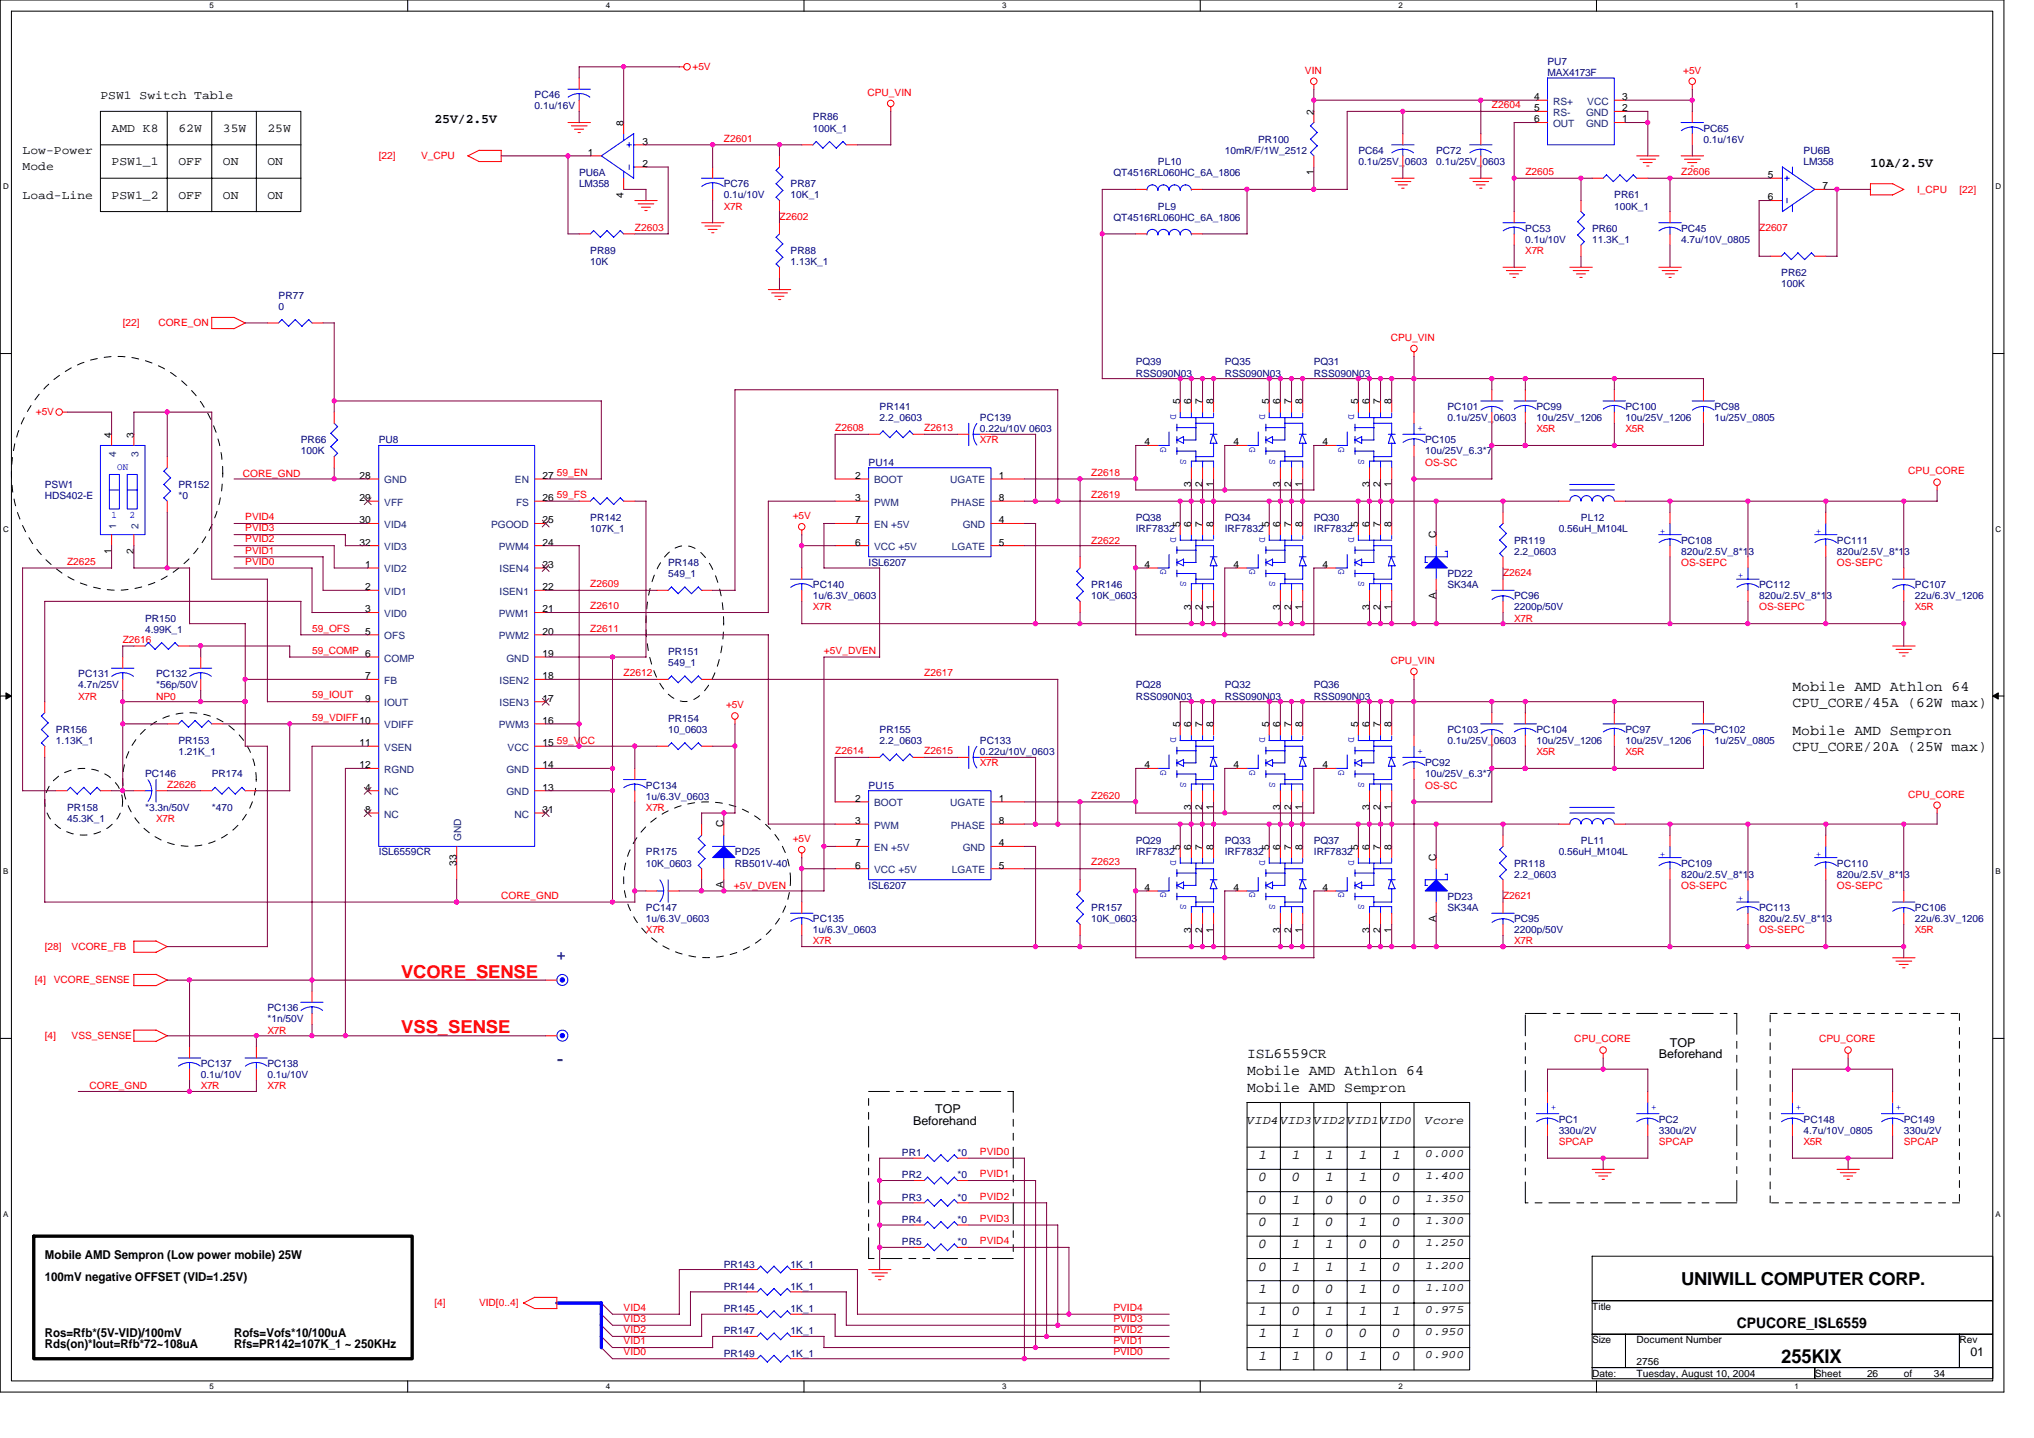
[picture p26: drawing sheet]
<svg xmlns="http://www.w3.org/2000/svg" width="297mm" height="210mm" viewBox="0 0 297 210" stroke-linecap="round" stroke-linejoin="round" font-family="sans-serif">
<defs><g id="words">
<text font-size="3.1" fill="#000080" x="81.3" y="155.6">-</text>
<text font-size="2.8" x="260.1" y="198.9">255KIX</text>
<g font-size="2.6" fill="#f00">
<text x="58.6" y="142.7">VCORE_SENSE</text>
<text x="58.6" y="150.8">VSS_SENSE</text>
</g>
<text font-size="2.6" x="245.5" y="187.6">UNIWILL COMPUTER CORP.</text>
<g font-size="2.1">
<text x="261.8" y="100.9">Mobile AMD Athlon 64</text>
<text x="261.8" y="103.1">CPU_CORE/45A (62W max)</text>
<text x="261.8" y="107.4">Mobile AMD Sempron</text>
<text x="261.8" y="109.6">CPU_CORE/20A (25W max)</text>
<text x="182.1" y="154.5">ISL6559CR</text>
<text x="182.1" y="156.9">Mobile AMD Athlon 64</text>
<text x="182.1" y="159.4">Mobile AMD Sempron</text>
<text x="183.7" y="172.4">0</text>
<text x="183.7" y="169.2">1</text>
<text x="188.6" y="172.4">0</text>
<text x="188.6" y="169.2">1</text>
<text x="193.5" y="172.4">1</text>
<text x="193.5" y="169.2">1</text>
<text x="198.4" y="172.4">1</text>
<text x="198.4" y="169.2">1</text>
<text x="203.2" y="172.4">0</text>
<text x="203.2" y="169.2">1</text>
<text x="183.7" y="178.9">0</text>
<text x="183.7" y="175.7">0</text>
<text x="188.6" y="175.7">1</text>
<text x="188.6" y="178.9">1</text>
<text x="193.5" y="175.7">0</text>
<text x="193.5" y="178.9">0</text>
<text x="198.4" y="178.9">1</text>
<text x="198.4" y="175.7">0</text>
<text x="203.2" y="175.7">0</text>
<text x="203.2" y="178.9">0</text>
<text x="183.7" y="182.2">0</text>
<text x="183.7" y="185.5">0</text>
<text x="188.6" y="182.2">1</text>
<text x="188.6" y="185.5">1</text>
<text x="193.5" y="182.2">1</text>
<text x="193.5" y="185.5">1</text>
<text x="198.4" y="185.5">1</text>
<text x="198.4" y="182.2">0</text>
<text x="203.2" y="182.2">0</text>
<text x="203.2" y="185.5">0</text>
<text x="183.7" y="188.7">1</text>
<text x="183.7" y="192">1</text>
<text x="188.6" y="188.7">0</text>
<text x="188.6" y="192">0</text>
<text x="193.5" y="192">1</text>
<text x="193.5" y="188.7">0</text>
<text x="198.4" y="192">1</text>
<text x="198.4" y="188.7">1</text>
<text x="203.2" y="188.7">0</text>
<text x="203.2" y="192">1</text>
<text x="183.7" y="195.2">1</text>
<text x="188.6" y="195.2">1</text>
<text x="193.5" y="195.2">0</text>
<text x="198.4" y="195.2">0</text>
<text x="203.2" y="195.2">0</text>
<text x="253.6" y="193.8">CPUCORE_ISL6559</text>
<text x="183.7" y="198.5">1</text>
<text x="188.6" y="198.5">1</text>
<text x="193.5" y="198.5">0</text>
<text x="198.4" y="198.5">1</text>
<text x="203.2" y="198.5">0</text>
</g>
<text font-size="2.1" fill="#000080" x="81.3" y="140.1">+</text>
<g font-size="1.9">
<text x="63.4" y="17.9">25V/2.5V</text>
<text x="273.2" y="24.4">10A/2.5V</text>
</g>
<g font-size="1.8">
<text x="14.7" y="14.4">PSW1 Switch Table</text>
<text x="3.3" y="22.5">Low-Power</text>
<text x="16.3" y="19.3">AMD K8</text>
<text x="26.1" y="19.3">62W</text>
<text x="32.6" y="19.3">35W</text>
<text x="39" y="19.3">25W</text>
<text x="3.3" y="24.9">Mode</text>
<text x="3.3" y="29">Load-Line</text>
<text x="16.3" y="29">PSW1_2</text>
<text x="16.3" y="24.2">PSW1_1</text>
<text x="26.1" y="29">OFF</text>
<text x="26.1" y="24.2">OFF</text>
<text x="32.6" y="24.2">ON</text>
<text x="32.6" y="29">ON</text>
<text x="39" y="24.2">ON</text>
<text x="39" y="29">ON</text>
<text x="242.2" y="154.4">Beforehand</text>
<text x="243.9" y="152.8">TOP</text>
<text x="133.3" y="164.1">Beforehand</text>
<text x="136.6" y="162.5">TOP</text>
<text x="182.1" y="164">VID4VID3 VID2</text>
<text x="196.7" y="164">VID1</text>
<text x="201.6" y="164">VID0</text>
<text x="208.1" y="164">Vcore</text>
<text x="208.1" y="172.1">1.400</text>
<text x="208.1" y="168.9">0.000</text>
<text x="208.1" y="178.6">1.300</text>
<text x="208.1" y="175.4">1.350</text>
<text x="6.5" y="183.7">Mobile AMD Sempron (Low power mobile) 25W</text>
<text x="208.1" y="185.2">1.200</text>
<text x="208.1" y="181.9">1.250</text>
<text x="6.5" y="187">100mV negative OFFSET (VID=1.25V)</text>
<text x="208.1" y="191.7">0.975</text>
<text x="208.1" y="188.4">1.100</text>
<text x="6.5" y="195.1">Ros=Rfb*(5V-VID)/100mV</text>
<text x="6.5" y="196.7">Rds(on)*Iout=Rfb*72~108uA</text>
<text x="34.2" y="195.1">Rofs=Vofs*10/100uA</text>
<text x="34.2" y="196.7">Rfs=PR142=107K_1 ~ 250KHz</text>
<text x="208.1" y="194.9">0.950</text>
<text x="287.8" y="198">01</text>
<text x="208.1" y="198.2">0.900</text>
</g>
<g font-size="1.5" fill="#f00">
<text x="101.2" y="10.3">+5V</text>
<text x="190.6" y="10.8">VIN</text>
<text x="245.8" y="10.8">+5V</text>
<text x="126.7" y="14">CPU_VIN</text>
<text x="217.9" y="15.8">Z2604</text>
<text x="55.3" y="23.3">[22]</text>
<text x="61.5" y="23.3">V_CPU</text>
<text x="105.7" y="20.7">Z2601</text>
<text x="222.8" y="25.5">Z2605</text>
<text x="245.5" y="25.5">Z2606</text>
<text x="280" y="28.1">I_CPU</text>
<text x="286.1" y="28.1">[22]</text>
<text x="92.7" y="33.7">Z2603</text>
<text x="105.7" y="30.6">X7R</text>
<text x="113.8" y="32">Z2602</text>
<text x="256.9" y="33.7">Z2607</text>
<text x="222.8" y="37.1">X7R</text>
<text x="17.9" y="47.6">[22]</text>
<text x="23.1" y="47.6">CORE_ON</text>
<text x="203.1" y="49.8">CPU_VIN</text>
<text x="5.2" y="60.6">+5V</text>
<text x="122" y="62.9">Z2608</text>
<text x="135" y="62.9">Z2613</text>
<text x="143.1" y="64.7">X7R</text>
<text x="224.4" y="63.1">X5R</text>
<text x="237.4" y="63.1">X5R</text>
<text x="35.5" y="69.6">CORE_GND</text>
<text x="81.3" y="69.4">59_EN</text>
<text x="159.4" y="69.4">Z2618</text>
<text x="208.1" y="68">OS-SC</text>
<text x="278.7" y="69.3">CPU_CORE</text>
<text x="35.8" y="77.6">PVID3</text>
<text x="35.8" y="75.9">PVID4</text>
<text x="81.3" y="72.7">59_FS</text>
<text x="115.8" y="75.8">+5V</text>
<text x="159.4" y="72.7">Z2619</text>
<text x="9.8" y="82.4">Z2625</text>
<text x="35.8" y="79.2">PVID2</text>
<text x="35.8" y="80.8">PVID1</text>
<text x="35.8" y="82.4">PVID0</text>
<text x="159.4" y="79.4">Z2622</text>
<text x="245.5" y="82.6">OS-SEPC</text>
<text x="268.3" y="82.6">OS-SEPC</text>
<text x="86.2" y="85.7">Z2609</text>
<text x="86.2" y="88.9">Z2610</text>
<text x="118.7" y="89.1">X7R</text>
<text x="219.5" y="84.1">Z2624</text>
<text x="256.9" y="89.1">OS-SEPC</text>
<text x="279.7" y="89.1">X5R</text>
<text x="17.9" y="93.8">Z2616</text>
<text x="45.6" y="92.2">59_OFS</text>
<text x="45.6" y="95.4">59_COMP</text>
<text x="86.2" y="92.2">Z2611</text>
<text x="120.3" y="95.4">+5V_DVEN</text>
<text x="221.1" y="90.7">X7R</text>
<text x="45.6" y="101.9">59_IOUT</text>
<text x="91.1" y="98.7">Z2612</text>
<text x="135" y="98.7">Z2617</text>
<text x="203.1" y="96.9">CPU_VIN</text>
<text x="11.4" y="102.1">X7R</text>
<text x="22.8" y="102.1">NP0</text>
<text x="45.6" y="105.2">59_VDIFF</text>
<text x="106" y="103.4">+5V</text>
<text x="81.3" y="108.6">59_VCC</text>
<text x="122" y="110.1">Z2614</text>
<text x="135" y="110.1">Z2615</text>
<text x="143.1" y="111.9">X7R</text>
<text x="224.4" y="110.2">X5R</text>
<text x="237.4" y="110.2">X5R</text>
<text x="22.8" y="120">X7R</text>
<text x="24.4" y="115">Z2626</text>
<text x="94.3" y="118.4">X7R</text>
<text x="159.4" y="116.6">Z2620</text>
<text x="208.1" y="115.1">OS-SC</text>
<text x="278.7" y="116.4">CPU_CORE</text>
<text x="115.8" y="122.9">+5V</text>
<text x="73.2" y="131.2">CORE_GND</text>
<text x="107.2" y="129.7">+5V_DVEN</text>
<text x="159.4" y="126.3">Z2623</text>
<text x="219.5" y="131.2">Z2621</text>
<text x="245.5" y="129.7">OS-SEPC</text>
<text x="268.3" y="129.7">OS-SEPC</text>
<text x="94.3" y="136.2">X7R</text>
<text x="118.7" y="137.9">X7R</text>
<text x="221.1" y="137.9">X7R</text>
<text x="256.9" y="136.2">OS-SEPC</text>
<text x="279.7" y="136.2">X5R</text>
<text x="5.1" y="143.6">[4]</text>
<text x="6.5" y="138.7">[28]</text>
<text x="7.8" y="143.6">VCORE_SENSE</text>
<text x="10.5" y="138.7">VCORE_FB</text>
<text x="6.5" y="151.7">[4]</text>
<text x="10.5" y="151.7">VSS_SENSE</text>
<text x="39.1" y="150.9">X7R</text>
<text x="229.9" y="152.2">CPU_CORE</text>
<text x="265.7" y="152.2">CPU_CORE</text>
<text x="13.1" y="159">CORE_GND</text>
<text x="29.3" y="159">X7R</text>
<text x="39.1" y="159">X7R</text>
<text x="227.6" y="167.1">SPCAP</text>
<text x="242.2" y="167.1">SPCAP</text>
<text x="263.4" y="167.1">X5R</text>
<text x="278" y="167.1">SPCAP</text>
<text x="143.1" y="171.9">PVID1</text>
<text x="143.1" y="168.6">PVID0</text>
<text x="143.1" y="175.1">PVID2</text>
<text x="143.1" y="178.4">PVID3</text>
<text x="143.1" y="181.6">PVID4</text>
<text x="63.4" y="190.7">[4]</text>
<text x="70" y="190.7">VID[0..4]</text>
<text x="91.1" y="191.3">VID4</text>
<text x="162.6" y="191.3">PVID4</text>
<text x="91.1" y="196.2">VID1</text>
<text x="91.1" y="194.6">VID2</text>
<text x="91.1" y="197.8">VID0</text>
<text x="91.1" y="193">VID3</text>
<text x="162.6" y="194.6">PVID2</text>
<text x="162.6" y="197.8">PVID0</text>
<text x="162.6" y="193">PVID3</text>
<text x="162.6" y="196.2">PVID1</text>
</g>
<g font-size="1.5" fill="#000080">
<text x="226" y="9.4">PU7</text>
<text x="226" y="11.1">MAX4173F</text>
<text x="78.1" y="14.3">PC46</text>
<text x="78.1" y="15.9">0.1u/16V</text>
<text x="118.7" y="17.6">PR86</text>
<text x="118.7" y="19.2">100K_1</text>
<text x="178.9" y="22.5">10mR/F/1W_2512</text>
<text x="183.7" y="20.8">PR100</text>
<text x="198.4" y="22.5">PC64</text>
<text x="209.7" y="22.5">PC72</text>
<text x="248.8" y="19.2">PC65</text>
<text x="248.8" y="20.8">0.1u/16V</text>
<text x="263.4" y="22.5">PU6B</text>
<text x="84.6" y="25.7">PU6A</text>
<text x="84.6" y="27.3">LM358</text>
<text x="105.7" y="27.3">PC76</text>
<text x="105.7" y="29">0.1u/10V</text>
<text x="115.5" y="27.3">PR87</text>
<text x="115.5" y="29">10K_1</text>
<text x="162.6" y="25.7">QT4516RL060HC_6A_1806</text>
<text x="169.1" y="24.1">PL10</text>
<text x="198.4" y="24.1">0.1u/25V_0603</text>
<text x="209.7" y="24.1">0.1u/25V_0603</text>
<text x="235.8" y="29">PR61</text>
<text x="263.4" y="24.1">LM358</text>
<text x="162.6" y="32.2">QT4516RL060HC_6A_1806</text>
<text x="169.1" y="30.6">PL9</text>
<text x="222.8" y="33.8">PC53</text>
<text x="222.8" y="35.5">0.1u/10V</text>
<text x="232.5" y="33.8">PR60</text>
<text x="232.5" y="35.5">11.3K_1</text>
<text x="235.8" y="30.6">100K_1</text>
<text x="245.5" y="33.8">PC45</text>
<text x="245.5" y="35.5">4.7u/10V_0805</text>
<text x="86.2" y="37.1">PR89</text>
<text x="86.2" y="38.7">10K</text>
<text x="115.5" y="37.1">PR88</text>
<text x="115.5" y="38.7">1.13K_1</text>
<text x="260.1" y="40.3">PR62</text>
<text x="260.1" y="42">100K</text>
<text x="40.7" y="43.6">PR77</text>
<text x="40.7" y="45.2">0</text>
<text x="165.9" y="53.3">PQ39</text>
<text x="178.9" y="53.3">PQ35</text>
<text x="191.9" y="53.3">PQ31</text>
<text x="128.5" y="59.8">PR141</text>
<text x="165.9" y="55">RSS090N03</text>
<text x="178.9" y="55">RSS090N03</text>
<text x="191.9" y="55">RSS090N03</text>
<text x="211.4" y="59.8">PC101</text>
<text x="224.4" y="59.8">PC99</text>
<text x="237.4" y="59.8">PC100</text>
<text x="250.4" y="59.8">PC98</text>
<text x="43.9" y="64.7">PR66</text>
<text x="55.3" y="64.7">PU8</text>
<text x="128.5" y="61.5">2.2_0603</text>
<text x="143.1" y="61.5">PC139</text>
<text x="143.1" y="63.1">0.22u/10V 0603</text>
<text x="208.1" y="64.7">PC105</text>
<text x="211.4" y="61.5">0.1u/25V_0603</text>
<text x="224.4" y="61.5">10u/25V_1206</text>
<text x="237.4" y="61.5">10u/25V_1206</text>
<text x="250.4" y="61.5">1u/25V_0805</text>
<text x="6.5" y="71.2">PSW1</text>
<text x="26.1" y="71.2">PR152</text>
<text x="43.9" y="66.3">100K</text>
<text x="126.8" y="68">PU14</text>
<text x="208.1" y="66.3">10u/25V_6.3*7</text>
<text x="6.5" y="72.8">HDS402-E</text>
<text x="26.1" y="72.8">*0</text>
<text x="86.2" y="76.1">PR142</text>
<text x="86.2" y="77.7">107K_1</text>
<text x="165.9" y="76.1">PQ38</text>
<text x="165.9" y="77.7">IRF7832</text>
<text x="178.9" y="76.1">PQ34</text>
<text x="178.9" y="77.7">IRF7832</text>
<text x="191.9" y="76.1">PQ30</text>
<text x="191.9" y="77.7">IRF7832</text>
<text x="227.6" y="77.7">0.56uH_M104L</text>
<text x="230.9" y="76.1">PL12</text>
<text x="97.6" y="82.6">PR148</text>
<text x="126.8" y="82.6">ISL6207</text>
<text x="221.1" y="79.4">PR119</text>
<text x="221.1" y="81">2.2_0603</text>
<text x="245.5" y="79.4">PC108</text>
<text x="245.5" y="81">820u/2.5V_8*13</text>
<text x="268.3" y="79.4">PC111</text>
<text x="268.3" y="81">820u/2.5V_8*13</text>
<text x="97.6" y="84.2">549_1</text>
<text x="118.7" y="85.9">PC140</text>
<text x="118.7" y="87.5">1u/6.3V_0603</text>
<text x="159.4" y="85.9">PR146</text>
<text x="159.4" y="87.5">10K_0603</text>
<text x="211.4" y="84.2">PD22</text>
<text x="211.4" y="85.9">SK34A</text>
<text x="221.1" y="87.5">PC96</text>
<text x="221.1" y="89.1">2200p/50V</text>
<text x="256.9" y="85.9">PC112</text>
<text x="256.9" y="87.5">820u/2.5V_8*13</text>
<text x="279.7" y="85.9">PC107</text>
<text x="279.7" y="87.5">22u/6.3V_1206</text>
<text x="21.2" y="90.7">PR150</text>
<text x="21.2" y="92.4">4.99K_1</text>
<text x="97.6" y="95.6">PR151</text>
<text x="11.4" y="98.8">PC131</text>
<text x="11.4" y="100.5">4.7n/25V</text>
<text x="22.8" y="98.8">PC132</text>
<text x="22.8" y="100.5">*56p/50V</text>
<text x="97.6" y="97.2">549_1</text>
<text x="165.9" y="100.5">PQ28</text>
<text x="178.9" y="100.5">PQ32</text>
<text x="191.9" y="100.5">PQ36</text>
<text x="8.2" y="107">PR156</text>
<text x="97.6" y="105.3">PR154</text>
<text x="97.6" y="107">10_0603</text>
<text x="128.5" y="107">PR155</text>
<text x="165.9" y="102.1">RSS090N03</text>
<text x="178.9" y="102.1">RSS090N03</text>
<text x="191.9" y="102.1">RSS090N03</text>
<text x="211.4" y="107">PC103</text>
<text x="224.4" y="107">PC104</text>
<text x="237.4" y="107">PC97</text>
<text x="250.4" y="107">PC102</text>
<text x="8.2" y="108.6">1.13K_1</text>
<text x="21.2" y="113.5">PC146</text>
<text x="26.1" y="108.6">PR153</text>
<text x="26.1" y="110.2">1.21K_1</text>
<text x="30.9" y="113.5">PR174</text>
<text x="128.5" y="108.6">2.2_0603</text>
<text x="143.1" y="108.6">PC133</text>
<text x="143.1" y="110.2">0.22u/10V_0603</text>
<text x="208.1" y="111.9">PC92</text>
<text x="208.1" y="113.5">10u/25V_6.3*7</text>
<text x="211.4" y="108.6">0.1u/25V_0603</text>
<text x="224.4" y="108.6">10u/25V_1206</text>
<text x="237.4" y="108.6">10u/25V_1206</text>
<text x="250.4" y="108.6">1u/25V_0805</text>
<text x="9.8" y="118.4">PR158</text>
<text x="9.8" y="120">45.3K_1</text>
<text x="21.2" y="118.4">*3.3n/50V</text>
<text x="30.9" y="118.4">*470</text>
<text x="94.3" y="115.1">PC134</text>
<text x="94.3" y="116.7">1u/6.3V_0603</text>
<text x="126.8" y="115.1">PU15</text>
<text x="55.3" y="124.9">ISL6559CR</text>
<text x="94.3" y="124.9">PR175</text>
<text x="107.3" y="124.9">PD25</text>
<text x="165.9" y="123.2">PQ29</text>
<text x="165.9" y="124.9">IRF7832</text>
<text x="178.9" y="123.2">PQ33</text>
<text x="178.9" y="124.9">IRF7832</text>
<text x="191.9" y="123.2">PQ37</text>
<text x="191.9" y="124.9">IRF7832</text>
<text x="227.6" y="124.9">0.56uH_M104L</text>
<text x="230.9" y="123.2">PL11</text>
<text x="94.3" y="126.5">10K_0603</text>
<text x="107.3" y="126.5">RB501V-40</text>
<text x="126.8" y="129.7">ISL6207</text>
<text x="211.4" y="131.4">PD23</text>
<text x="221.1" y="126.5">PR118</text>
<text x="221.1" y="128.1">2.2_0603</text>
<text x="245.5" y="126.5">PC109</text>
<text x="245.5" y="128.1">820u/2.5V_8*13</text>
<text x="268.3" y="126.5">PC110</text>
<text x="268.3" y="128.1">820u/2.5V_8*13</text>
<text x="94.3" y="133">PC147</text>
<text x="94.3" y="134.6">1u/6.3V_0603</text>
<text x="118.7" y="134.6">PC135</text>
<text x="118.7" y="136.2">1u/6.3V_0603</text>
<text x="159.4" y="133">PR157</text>
<text x="159.4" y="134.6">10K_0603</text>
<text x="211.4" y="133">SK34A</text>
<text x="221.1" y="134.6">PC95</text>
<text x="221.1" y="136.2">2200p/50V</text>
<text x="256.9" y="133">PC113</text>
<text x="256.9" y="134.6">820u/2.5V_8*13</text>
<text x="279.7" y="133">PC106</text>
<text x="279.7" y="134.6">22u/6.3V_1206</text>
<text x="39" y="147.6">PC136</text>
<text x="39" y="149.2">*1n/50V</text>
<text x="29.3" y="155.7">PC137</text>
<text x="39" y="155.7">PC138</text>
<text x="29.3" y="157.4">0.1u/10V</text>
<text x="39" y="157.4">0.1u/10V</text>
<text x="227.6" y="163.9">PC1</text>
<text x="227.6" y="165.5">330u/2V</text>
<text x="242.2" y="163.9">PC2</text>
<text x="242.2" y="165.5">330u/2V</text>
<text x="263.4" y="163.9">PC148</text>
<text x="263.4" y="165.5">4.7u/10V_0805</text>
<text x="278" y="163.9">PC149</text>
<text x="278" y="165.5">330u/2V</text>
<text x="131.7" y="172">PR2</text>
<text x="131.7" y="168.8">PR1</text>
<text x="139.8" y="172">*0</text>
<text x="139.8" y="168.8">*0</text>
<text x="131.7" y="175.3">PR3</text>
<text x="131.7" y="178.5">PR4</text>
<text x="139.8" y="175.3">*0</text>
<text x="139.8" y="178.5">*0</text>
<text x="105.7" y="185">PR143</text>
<text x="115.5" y="185">1K_1</text>
<text x="131.7" y="181.8">PR5</text>
<text x="139.8" y="181.8">*0</text>
<text x="105.7" y="191.5">PR145</text>
<text x="105.7" y="188.3">PR144</text>
<text x="115.5" y="191.5">1K_1</text>
<text x="115.5" y="188.3">1K_1</text>
<text x="105.7" y="194.8">PR147</text>
<text x="115.5" y="194.8">1K_1</text>
<text x="105.7" y="198">PR149</text>
<text x="115.5" y="198">1K_1</text>
</g>
<g font-size="1.5">
<text x="191.9" y="16.7" transform="rotate(-90 191.9 16.7)">2</text>
<text x="224" y="14.6">4</text>
<text x="224" y="16.2">5</text>
<text x="224" y="17.9">6</text>
<text x="236.9" y="17.9">1</text>
<text x="236.9" y="16.2">2</text>
<text x="236.9" y="14.6">3</text>
<text x="85.8" y="22.7">1</text>
<text x="91.1" y="18.4" transform="rotate(-90 91.1 18.4)">8</text>
<text x="93.8" y="21.1">3</text>
<text x="91.1" y="28.9" transform="rotate(-90 91.1 28.9)">4</text>
<text x="93.8" y="24.4">2</text>
<text x="191.9" y="25.6" transform="rotate(-90 191.9 25.6)">1</text>
<text x="258.2" y="26">5</text>
<text x="258.2" y="29.3">6</text>
<text x="266.2" y="27.6">7</text>
<text x="172.3" y="59" transform="rotate(-90 172.3 59)">5</text>
<text x="174" y="59" transform="rotate(-90 174 59)">6</text>
<text x="175.6" y="59" transform="rotate(-90 175.6 59)">7</text>
<text x="177.2" y="59" transform="rotate(-90 177.2 59)">8</text>
<text x="185.3" y="59" transform="rotate(-90 185.3 59)">5</text>
<text x="187" y="59" transform="rotate(-90 187 59)">6</text>
<text x="188.6" y="59" transform="rotate(-90 188.6 59)">7</text>
<text x="190.2" y="59" transform="rotate(-90 190.2 59)">8</text>
<text x="198.3" y="59" transform="rotate(-90 198.3 59)">5</text>
<text x="200" y="59" transform="rotate(-90 200 59)">6</text>
<text x="201.6" y="59" transform="rotate(-90 201.6 59)">7</text>
<text x="203.2" y="59" transform="rotate(-90 203.2 59)">8</text>
<text x="16.3" y="63.9" transform="rotate(-90 16.3 63.9)">4</text>
<text x="19.5" y="63.9" transform="rotate(-90 19.5 63.9)">3</text>
<text x="167.1" y="65">4</text>
<text x="180.1" y="65">4</text>
<text x="193.1" y="65">4</text>
<text x="52.5" y="69.9">28</text>
<text x="79.2" y="69.9">27</text>
<text x="124.9" y="69.9">2</text>
<text x="145.9" y="69.9">1</text>
<text x="174" y="71.1" transform="rotate(-90 174 71.1)">3</text>
<text x="175.6" y="71.1" transform="rotate(-90 175.6 71.1)">2</text>
<text x="177.2" y="71.1" transform="rotate(-90 177.2 71.1)">1</text>
<text x="187" y="71.1" transform="rotate(-90 187 71.1)">3</text>
<text x="188.6" y="71.1" transform="rotate(-90 188.6 71.1)">2</text>
<text x="190.2" y="71.1" transform="rotate(-90 190.2 71.1)">1</text>
<text x="200" y="71.1" transform="rotate(-90 200 71.1)">3</text>
<text x="201.6" y="71.1" transform="rotate(-90 201.6 71.1)">2</text>
<text x="203.2" y="71.1" transform="rotate(-90 203.2 71.1)">1</text>
<text x="52.5" y="73.1">29</text>
<text x="52.5" y="76.4">30</text>
<text x="79.2" y="76.4">25</text>
<text x="79.2" y="73.1">26</text>
<text x="124.9" y="73.1">3</text>
<text x="124.9" y="76.4">7</text>
<text x="145.9" y="73.1">8</text>
<text x="145.9" y="76.4">4</text>
<text x="172.3" y="76.9" transform="rotate(-90 172.3 76.9)">5</text>
<text x="174" y="76.9" transform="rotate(-90 174 76.9)">6</text>
<text x="175.6" y="76.9" transform="rotate(-90 175.6 76.9)">7</text>
<text x="177.2" y="76.9" transform="rotate(-90 177.2 76.9)">8</text>
<text x="185.3" y="76.9" transform="rotate(-90 185.3 76.9)">5</text>
<text x="187" y="76.9" transform="rotate(-90 187 76.9)">6</text>
<text x="188.6" y="76.9" transform="rotate(-90 188.6 76.9)">7</text>
<text x="190.2" y="76.9" transform="rotate(-90 190.2 76.9)">8</text>
<text x="198.3" y="76.9" transform="rotate(-90 198.3 76.9)">5</text>
<text x="200" y="76.9" transform="rotate(-90 200 76.9)">6</text>
<text x="201.6" y="76.9" transform="rotate(-90 201.6 76.9)">7</text>
<text x="203.2" y="76.9" transform="rotate(-90 203.2 76.9)">8</text>
<text x="16.3" y="80.9" transform="rotate(-90 16.3 80.9)">1</text>
<text x="19.5" y="80.9" transform="rotate(-90 19.5 80.9)">2</text>
<text x="52.5" y="79.6">32</text>
<text x="53.3" y="82.9">1</text>
<text x="79.2" y="82.9">23</text>
<text x="79.2" y="79.6">24</text>
<text x="124.9" y="79.6">6</text>
<text x="145.9" y="79.6">5</text>
<text x="167.1" y="82.9">4</text>
<text x="180.1" y="82.9">4</text>
<text x="193.1" y="82.9">4</text>
<text x="209.7" y="78.5" transform="rotate(-90 209.7 78.5)">C</text>
<text x="53.3" y="86.1">2</text>
<text x="53.3" y="89.4">3</text>
<text x="79.2" y="89.4">21</text>
<text x="79.2" y="86.1">22</text>
<text x="174" y="89" transform="rotate(-90 174 89)">3</text>
<text x="175.6" y="89" transform="rotate(-90 175.6 89)">2</text>
<text x="177.2" y="89" transform="rotate(-90 177.2 89)">1</text>
<text x="187" y="89" transform="rotate(-90 187 89)">3</text>
<text x="188.6" y="89" transform="rotate(-90 188.6 89)">2</text>
<text x="190.2" y="89" transform="rotate(-90 190.2 89)">1</text>
<text x="200" y="89" transform="rotate(-90 200 89)">3</text>
<text x="201.6" y="89" transform="rotate(-90 201.6 89)">2</text>
<text x="203.2" y="89" transform="rotate(-90 203.2 89)">1</text>
<text x="209.7" y="87.4" transform="rotate(-90 209.7 87.4)">A</text>
<text x="53.3" y="92.6">5</text>
<text x="53.3" y="95.9">6</text>
<text x="79.2" y="95.9">19</text>
<text x="79.2" y="92.6">20</text>
<text x="53.3" y="99.1">7</text>
<text x="79.2" y="99.1">18</text>
<text x="52.5" y="105.6">10</text>
<text x="53.3" y="102.4">9</text>
<text x="79.2" y="105.6">16</text>
<text x="79.2" y="102.4">17</text>
<text x="172.3" y="106.2" transform="rotate(-90 172.3 106.2)">5</text>
<text x="174" y="106.2" transform="rotate(-90 174 106.2)">6</text>
<text x="175.6" y="106.2" transform="rotate(-90 175.6 106.2)">7</text>
<text x="177.2" y="106.2" transform="rotate(-90 177.2 106.2)">8</text>
<text x="185.3" y="106.2" transform="rotate(-90 185.3 106.2)">5</text>
<text x="187" y="106.2" transform="rotate(-90 187 106.2)">6</text>
<text x="188.6" y="106.2" transform="rotate(-90 188.6 106.2)">7</text>
<text x="190.2" y="106.2" transform="rotate(-90 190.2 106.2)">8</text>
<text x="198.3" y="106.2" transform="rotate(-90 198.3 106.2)">5</text>
<text x="200" y="106.2" transform="rotate(-90 200 106.2)">6</text>
<text x="201.6" y="106.2" transform="rotate(-90 201.6 106.2)">7</text>
<text x="203.2" y="106.2" transform="rotate(-90 203.2 106.2)">8</text>
<text x="52.5" y="108.9">11</text>
<text x="52.5" y="112.1">12</text>
<text x="79.2" y="112.1">14</text>
<text x="79.2" y="108.9">15</text>
<text x="167.1" y="112.1">4</text>
<text x="180.1" y="112.1">4</text>
<text x="193.1" y="112.1">4</text>
<text x="53.3" y="115.4">4</text>
<text x="53.3" y="118.7">8</text>
<text x="79.2" y="115.4">13</text>
<text x="79.2" y="118.7">31</text>
<text x="124.9" y="117">2</text>
<text x="145.9" y="117">1</text>
<text x="174" y="118.3" transform="rotate(-90 174 118.3)">3</text>
<text x="175.6" y="118.3" transform="rotate(-90 175.6 118.3)">2</text>
<text x="177.2" y="118.3" transform="rotate(-90 177.2 118.3)">1</text>
<text x="187" y="118.3" transform="rotate(-90 187 118.3)">3</text>
<text x="188.6" y="118.3" transform="rotate(-90 188.6 118.3)">2</text>
<text x="190.2" y="118.3" transform="rotate(-90 190.2 118.3)">1</text>
<text x="200" y="118.3" transform="rotate(-90 200 118.3)">3</text>
<text x="201.6" y="118.3" transform="rotate(-90 201.6 118.3)">2</text>
<text x="203.2" y="118.3" transform="rotate(-90 203.2 118.3)">1</text>
<text x="105.7" y="120.8" transform="rotate(-90 105.7 120.8)">C</text>
<text x="124.9" y="120.3">3</text>
<text x="124.9" y="123.5">7</text>
<text x="145.9" y="120.3">8</text>
<text x="145.9" y="123.5">4</text>
<text x="172.3" y="124" transform="rotate(-90 172.3 124)">5</text>
<text x="174" y="124" transform="rotate(-90 174 124)">6</text>
<text x="175.6" y="124" transform="rotate(-90 175.6 124)">7</text>
<text x="177.2" y="124" transform="rotate(-90 177.2 124)">8</text>
<text x="185.3" y="124" transform="rotate(-90 185.3 124)">5</text>
<text x="187" y="124" transform="rotate(-90 187 124)">6</text>
<text x="188.6" y="124" transform="rotate(-90 188.6 124)">7</text>
<text x="190.2" y="124" transform="rotate(-90 190.2 124)">8</text>
<text x="198.3" y="124" transform="rotate(-90 198.3 124)">5</text>
<text x="200" y="124" transform="rotate(-90 200 124)">6</text>
<text x="201.6" y="124" transform="rotate(-90 201.6 124)">7</text>
<text x="203.2" y="124" transform="rotate(-90 203.2 124)">8</text>
<text x="209.7" y="125.7" transform="rotate(-90 209.7 125.7)">C</text>
<text x="66.7" y="126.4" transform="rotate(-90 66.7 126.4)">33</text>
<text x="105.7" y="129.6" transform="rotate(-90 105.7 129.6)">A</text>
<text x="124.9" y="126.8">6</text>
<text x="145.9" y="126.8">5</text>
<text x="167.1" y="130">4</text>
<text x="180.1" y="130">4</text>
<text x="193.1" y="130">4</text>
<text x="174" y="136.1" transform="rotate(-90 174 136.1)">3</text>
<text x="175.6" y="136.1" transform="rotate(-90 175.6 136.1)">2</text>
<text x="177.2" y="136.1" transform="rotate(-90 177.2 136.1)">1</text>
<text x="187" y="136.1" transform="rotate(-90 187 136.1)">3</text>
<text x="188.6" y="136.1" transform="rotate(-90 188.6 136.1)">2</text>
<text x="190.2" y="136.1" transform="rotate(-90 190.2 136.1)">1</text>
<text x="200" y="136.1" transform="rotate(-90 200 136.1)">3</text>
<text x="201.6" y="136.1" transform="rotate(-90 201.6 136.1)">2</text>
<text x="203.2" y="136.1" transform="rotate(-90 203.2 136.1)">1</text>
<text x="209.7" y="134.5" transform="rotate(-90 209.7 134.5)">A</text>
<text x="232.5" y="191.2">Title</text>
<text x="232.5" y="196.1">Size</text>
<text x="239" y="196.1">Document Number</text>
<text x="286.1" y="196.1">Rev</text>
<text x="232.5" y="200.9">Date:</text>
<text x="239" y="199.3">2756</text>
<text x="239" y="200.9">Tuesday, August 10, 2004</text>
<text x="265" y="200.9">Sheet</text>
<text x="272.7" y="200.9">26</text>
<text x="278" y="200.9">of</text>
<text x="282.4" y="200.9">34</text>
</g>
<g font-size="1.5" fill="#004080">
<text x="226.8" y="15.3">RS+</text>
<text x="226.8" y="16.9">RS-</text>
<text x="231.6" y="16.9">GND</text>
<text x="231.8" y="15.3">VCC</text>
<text x="226.8" y="18.5">OUT</text>
<text x="231.6" y="18.5">GND</text>
<text x="17" y="66.7" transform="rotate(-90 17 66.7)">4</text>
<text x="20.2" y="66.7" transform="rotate(-90 20.2 66.7)">3</text>
<text x="56.1" y="70.6">GND</text>
<text x="75.2" y="70.6">EN</text>
<text x="127.7" y="70.6">BOOT</text>
<text x="138.8" y="70.6">UGATE</text>
<text x="17" y="77.2" transform="rotate(-90 17 77.2)">1</text>
<text x="20.2" y="77.2" transform="rotate(-90 20.2 77.2)">2</text>
<text x="56.1" y="73.8">VFF</text>
<text x="56.1" y="77.1">VID4</text>
<text x="71.7" y="77.1">PGOOD</text>
<text x="75.4" y="73.8">FS</text>
<text x="127.7" y="73.8">PWM</text>
<text x="127.7" y="77.1">EN +5V</text>
<text x="138.8" y="73.8">PHASE</text>
<text x="140.6" y="77.1">GND</text>
<text x="56.1" y="80.3">VID3</text>
<text x="56.1" y="83.6">VID2</text>
<text x="72.8" y="80.3">PWM4</text>
<text x="73" y="83.6">ISEN4</text>
<text x="127.7" y="80.3">VCC +5V</text>
<text x="139" y="80.3">LGATE</text>
<text x="56.1" y="86.8">VID1</text>
<text x="73" y="86.8">ISEN1</text>
<text x="56.1" y="90.1">VID0</text>
<text x="56.1" y="93.3">OFS</text>
<text x="72.8" y="93.3">PWM2</text>
<text x="72.8" y="90.1">PWM1</text>
<text x="56.1" y="96.6">COMP</text>
<text x="56.1" y="99.8">FB</text>
<text x="73" y="99.8">ISEN2</text>
<text x="74" y="96.6">GND</text>
<text x="56.1" y="103.1">IOUT</text>
<text x="56.1" y="106.3">VDIFF</text>
<text x="72.8" y="106.3">PWM3</text>
<text x="73" y="103.1">ISEN3</text>
<text x="56.1" y="109.6">VSEN</text>
<text x="56.1" y="112.8">RGND</text>
<text x="74" y="112.8">GND</text>
<text x="74.1" y="109.6">VCC</text>
<text x="56.1" y="116.1">NC</text>
<text x="56.1" y="119.3">NC</text>
<text x="74" y="116.1">GND</text>
<text x="75.1" y="119.3">NC</text>
<text x="127.7" y="117.7">BOOT</text>
<text x="138.8" y="117.7">UGATE</text>
<text x="67.4" y="122.7" transform="rotate(-90 67.4 122.7)">GND</text>
<text x="127.7" y="120.9">PWM</text>
<text x="127.7" y="124.2">EN +5V</text>
<text x="138.8" y="120.9">PHASE</text>
<text x="140.6" y="124.2">GND</text>
<text x="127.7" y="127.5">VCC +5V</text>
<text x="139" y="127.5">LGATE</text>
</g>
<g font-size="1.5" fill="#00f">
<text x="169.5" y="65.2" transform="rotate(90 169.5 65.2)">G</text>
<text x="170.9" y="60.5" transform="rotate(90 170.9 60.5)">D</text>
<text x="182.5" y="65.2" transform="rotate(90 182.5 65.2)">G</text>
<text x="184" y="60.5" transform="rotate(90 184 60.5)">D</text>
<text x="195.5" y="65.2" transform="rotate(90 195.5 65.2)">G</text>
<text x="197" y="60.5" transform="rotate(90 197 60.5)">D</text>
<text x="207" y="62.9">+</text>
<text x="17.1" y="68.6">ON</text>
<text x="172.4" y="67" transform="rotate(90 172.4 67)">S</text>
<text x="185.4" y="67" transform="rotate(90 185.4 67)">S</text>
<text x="198.4" y="67" transform="rotate(90 198.4 67)">S</text>
<text x="16.3" y="75.6">1</text>
<text x="18.9" y="75.6">2</text>
<text x="242.4" y="77.9">+</text>
<text x="265.2" y="77.9">+</text>
<text x="169.5" y="83.1" transform="rotate(90 169.5 83.1)">G</text>
<text x="170.9" y="78.4" transform="rotate(90 170.9 78.4)">D</text>
<text x="182.5" y="83.1" transform="rotate(90 182.5 83.1)">G</text>
<text x="184" y="78.4" transform="rotate(90 184 78.4)">D</text>
<text x="195.5" y="83.1" transform="rotate(90 195.5 83.1)">G</text>
<text x="197" y="78.4" transform="rotate(90 197 78.4)">D</text>
<text x="172.4" y="84.9" transform="rotate(90 172.4 84.9)">S</text>
<text x="185.4" y="84.9" transform="rotate(90 185.4 84.9)">S</text>
<text x="198.4" y="84.9" transform="rotate(90 198.4 84.9)">S</text>
<text x="253.8" y="84.4">+</text>
<text x="170.9" y="107.6" transform="rotate(90 170.9 107.6)">D</text>
<text x="184" y="107.6" transform="rotate(90 184 107.6)">D</text>
<text x="197" y="107.6" transform="rotate(90 197 107.6)">D</text>
<text x="169.5" y="112.3" transform="rotate(90 169.5 112.3)">G</text>
<text x="182.5" y="112.3" transform="rotate(90 182.5 112.3)">G</text>
<text x="195.5" y="112.3" transform="rotate(90 195.5 112.3)">G</text>
<text x="207" y="110.1">+</text>
<text x="172.4" y="114.1" transform="rotate(90 172.4 114.1)">S</text>
<text x="185.4" y="114.1" transform="rotate(90 185.4 114.1)">S</text>
<text x="198.4" y="114.1" transform="rotate(90 198.4 114.1)">S</text>
<text x="170.9" y="125.5" transform="rotate(90 170.9 125.5)">D</text>
<text x="184" y="125.5" transform="rotate(90 184 125.5)">D</text>
<text x="197" y="125.5" transform="rotate(90 197 125.5)">D</text>
<text x="242.4" y="125">+</text>
<text x="265.2" y="125">+</text>
<text x="169.5" y="130.2" transform="rotate(90 169.5 130.2)">G</text>
<text x="172.4" y="132" transform="rotate(90 172.4 132)">S</text>
<text x="182.5" y="130.2" transform="rotate(90 182.5 130.2)">G</text>
<text x="185.4" y="132" transform="rotate(90 185.4 132)">S</text>
<text x="195.5" y="130.2" transform="rotate(90 195.5 130.2)">G</text>
<text x="198.4" y="132" transform="rotate(90 198.4 132)">S</text>
<text x="253.8" y="131.6">+</text>
<text x="226.5" y="162.1">+</text>
<text x="241.1" y="162.1">+</text>
<text x="262.3" y="162.1">+</text>
<text x="276.9" y="162.1">+</text>
</g>
<g font-size="1.2">
<text x="30.6" y="1.2">5</text>
<text x="88.5" y="1.2">4</text>
<text x="146.3" y="1.2">3</text>
<text x="204.2" y="1.2">2</text>
<text x="262.1" y="1.2">1</text>
<text x=".5" y="27.6">D</text>
<text x="291.4" y="27.6">D</text>
<text x=".5" y="77.6">C</text>
<text x="291.4" y="77.6">C</text>
<text x=".5" y="127.6">B</text>
<text x="291.4" y="127.6">B</text>
<text x=".5" y="177.6">A</text>
<text x="291.4" y="177.6">A</text>
<text x="30.6" y="202.8">5</text>
<text x="88.5" y="202.8">4</text>
<text x="146.3" y="202.8">3</text>
<text x="204.2" y="202.8">2</text>
<text x="262.1" y="202.8">1</text>
</g>
</g></defs>
<path d="M0 0h292.6v203.2h-292.6zM1.7 1.6h289.3v200h-289.3z" fill="none" stroke="#000" stroke-width=".15"/>
<g fill="#fff">
<path d="M30.6 .2h.6v1.3h-.6z"/>
<path d="M30.6 201.8h.6v1.3h-.6z"/>
</g>
<path d="M59.5 0v1.6M59.5 201.6v1.6" fill="none" stroke="#000" stroke-width=".15"/>
<g fill="#fff">
<path d="M88.5 .2h.6v1.3h-.6z"/>
<path d="M88.5 201.8h.6v1.3h-.6z"/>
</g>
<path d="M117.4 0v1.6M117.4 201.6v1.6" fill="none" stroke="#000" stroke-width=".15"/>
<g fill="#fff">
<path d="M146.3 .2h.7v1.3h-.7z"/>
<path d="M146.3 201.8h.7v1.3h-.7z"/>
</g>
<path d="M175.3 0v1.6M175.3 201.6v1.6" fill="none" stroke="#000" stroke-width=".15"/>
<g fill="#fff">
<path d="M204.2 .2h.6v1.3h-.6z"/>
<path d="M204.2 201.8h.6v1.3h-.6z"/>
</g>
<path d="M233.1 0v1.6M233.1 201.6v1.6" fill="none" stroke="#000" stroke-width=".15"/>
<g fill="#fff">
<path d="M262.1 .2h.6v1.3h-.6z"/>
<path d="M262.1 201.8h.6v1.3h-.6z"/>
<path d="M.5 26.6h.8v1.3h-.8z"/>
<path d="M291.4 26.6h.9v1.3h-.9z"/>
<path d="M.5 76.6h.8v1.3h-.8z"/>
<path d="M291.4 76.6h.9v1.3h-.9z"/>
</g>
<path d="M0 51.6h1.7M291 51.6h1.6" fill="none" stroke="#000" stroke-width=".15"/>
<g fill="#fff">
<path d="M.5 126.6h.7v1.3h-.7z"/>
<path d="M291.4 126.6h.8v1.3h-.8z"/>
</g>
<path d="M0 101.6h1.7M291 101.6h1.6" fill="none" stroke="#000" stroke-width=".15"/>
<path d="M.9 101.1l.8 .5-.8 .4zM291 101.6l.8-.5v.9z" fill="#000" stroke="#000" stroke-width=".15"/>
<g fill="#fff">
<path d="M.5 176.6h.7v1.2h-.7z"/>
<path d="M291.4 176.6h.8v1.2h-.8z"/>
</g>
<g fill="none" stroke="#000" stroke-width=".15">
<path d="M14.7 16.3h29.2v14.6h-29.2zM24.4 16.3v14.6M30.9 16.3v14.6M37.4 16.3v14.6M14.7 21.1h29.3M14.7 26h29.3M0 151.6h1.7M291 151.6h1.6M182.1 160.9h32.5v39.1h-32.5zM182.1 177.2h32.5M182.1 170.7h32.5M182.1 173.9h32.5"/>
<path d="M182.1 167.4h32.5M187 160.9v39.1M191.9 160.9v39.1M196.7 160.9v39.1M201.6 160.9v39.1M206.5 160.9v39.1M182.1 183.7h32.5M182.1 180.4h32.5M182.1 193.4h32.5M182.1 196.7h32.5M182.1 190.2h32.5M182.1 186.9h32.5"/>
<path d="M232.5 183.4h58.5v6.5h-58.5zM232.5 189.9h58.5v4.9h-58.5zM232.5 194.8h4.9v4.8h-4.9zM232.5 199.6h32.5v1.7h-32.5zM237.4 194.8h48.7v4.8h-48.7zM265 199.6h26v1.7h-26zM286.1 194.8h4.9v4.8h-4.9z"/>
</g>
<path d="M126.8 159.3h21.2M148 159.3v24.4M222.8 147.9h30.8M253.6 147.9v27.7M222.8 175.6v-27.7M253.6 175.6h-30.8M126.8 183.7v-24.4M148 183.7h-21.2" fill="none" stroke="#000" stroke-width=".15" stroke-dasharray="3 1 1 1 1 1"/>
<path d="M4.9 180.4h55.3v17.9h-55.3z" fill="none" stroke="#000" stroke-width=".49"/>
<g fill="none" stroke="#000" stroke-width=".15" stroke-dasharray="1 1 1 1 1 1 1 1">
<path d="M7.3 55.9a14.5 14.5 0 0 1 21.7 2.3 18.3 18.3 0 0 1-2.1 24.1 14.4 14.4 0 0 1-21.7-2.4 18.3 18.3 0 0 1 2.1-24zM97.8 80.5a3.2 3.2 0 0 1 4.4 0 11 11 0 0 1 3 6.1 20.7 20.7 0 0 1-1.2 12.5 6 6 0 0 1-3.2 3.2 3.4 3.4 0 0 1-3.7-1.5 15.9 15.9 0 0 1-2.8-9.8 15.8 15.8 0 0 1 2.8-9.8zM8.2 113.6a6.2 6.2 0 0 1 9.1 1.2 4.6 4.6 0 0 1-2.5 6.6 6 6 0 0 1-8-2.8 4.4 4.4 0 0 1 1.4-5zM94.6 120.4a12.7 12.7 0 0 1 19.6 3 11 11 0 0 1-5.6 15.2 12.5 12.5 0 0 1-16.8-6.4 10.8 10.8 0 0 1 2.8-11.8zM258.5 147.9h27.6M286.1 147.9v27.7M258.5 175.6v-27.7M286.1 175.6h-27.6"/>
<circle cx="27.7" cy="113.8" r="9.7"/>
</g>
<g fill="none" stroke="#f00" stroke-width=".15">
<path d="M82.9 17.9h3.3M83.4 18.4h2.3M83.9 18.9h1.3M84.4 19.3h.3M84.6 11.4v1.6M84.6 14.6v1.7M91.1 17.9v1.6M99.2 9.8h.7M130.1 15.6v.7M191.9 12.4v.6M191.9 16.3v1.6M204.9 19.5v1.6"/>
<path d="M216.3 19.5v1.6M224.4 17.9h1.6M224.4 16.3h1.6M224.4 14.6h1.6M235.8 17.9h1.6M235.8 16.3h1.6M235.8 14.6h1.6M247.1 12.4v.6M247.1 16.3v1.6M247.1 19.5v1.6M70 21.9h3.2v1.7h-3.3M70 21.9l-1.7 .9 1.7 .8"/>
<path d="M84.6 34.1h1.6M86.2 22.8h1.6M91.1 34.1h1.6M91.1 26v1.6M92.7 29.3h3.3M92.7 21.1h1.6M92.7 24.4h1.6M93.2 29.8h2.3M93.7 30.2h1.3M94.2 30.7h.3M102.5 32.5h3.2M103 33h2.2"/>
<path d="M103.4 33.5h1.3M103.9 34h.4M104.1 24.4v1.6M104.1 27.6v1.7M113.8 22.8v1.6M113.8 29.3v1.6M113.8 32.5v1.6M113.8 39v1.6M117.1 21.1h1.6M123.6 21.1h1.6M165.9 34.1h1.6M165.9 27.6h1.6"/>
<path d="M174 34.1h1.6M174 27.6h1.6M191.9 22.8v1.6M203.2 26h3.3M203.7 26.5h2.3M204.2 27h1.3M204.7 27.5h.4M204.9 22.8v1.6M214.6 26h3.3M215.1 26.5h2.3M215.6 27h1.3M216.1 27.5h.3"/>
<path d="M216.3 22.8v1.6M219.5 39h3.3M220 39.5h2.3M220.4 40h1.4M221.1 30.9v1.6M221.1 34.1v1.7M229.3 39h3.2M229.7 39.5h2.3M230.2 40h1.3M230.9 29.3v1.6M230.9 35.8v1.6M232.5 26h1.6"/>
<path d="M239 22.8h3.3M239 26h1.6M239.5 23.2h2.3M240 23.7h1.3M240.5 24.2h.3M242.2 39h3.3M242.7 39.5h2.3M243.2 40h1.3M243.9 30.9v1.6M243.9 34.1v1.7M245.5 22.8h3.3M246 23.2h2.3"/>
<path d="M246.5 23.7h1.3M247 24.2h.3M258.5 26h1.6M258.5 29.3h1.6M258.5 37.4h1.6M265 37.4h1.6M265 27.6h1.6M273.1 28.4h3.3M273.2 26.8h3.2M273.2 26.8v1.6M276.4 26.8l1.6 .9M278 27.6l-1.6 .9"/>
<path d="M34.2 46.3l1.6 .9M34.2 46.3h-3.3v1.7M35.8 47.1l-1.6 .9h-3.3M39 47.1h1.7M45.6 47.1h1.6M112.2 42.3h3.3M112.7 42.8h2.3M113.2 43.2h1.3M113.7 43.7h.3M172.4 58.5v1.7M174 58.5v1.7M175.6 58.5v1.7"/>
<path d="M177.2 58.5v1.7M185.4 58.5v1.7M187 58.5v1.7M188.6 58.5v1.7M190.2 58.5v1.7M198.4 58.5v1.7M200 58.5v1.7M201.6 58.5v1.7M203.2 58.5v1.7M206.5 51.4v.6M217.9 56.9v1.6M221 40.5h.3"/>
<path d="M222.8 56.9v1.6M230.7 40.5h.4M235.8 56.9v1.6M243.7 40.5h.4M248.8 56.9v1.6M9.1 60.2h.7M16.3 63.4v1.6M16.3 78v1.7M19.6 63.4v1.6M19.6 78v1.7M24.4 66.7v1.6M24.4 73.2v1.6"/>
<path d="M48.8 60.2v1.6M48.8 66.7v1.6M53.7 79.7h1.6M53.7 76.4h1.6M53.7 73.2h1.6M53.7 69.9h1.6M78.1 79.7h1.6M78.1 76.4h1.6M78.1 73.2h1.6M78.1 69.9h1.6M84.6 73.2h1.6M91.1 73.2h1.6"/>
<path d="M117.1 77.4v.7M122 79.7h4.8M122 76.4h4.8M122 73.2h4.8M122 69.9h4.8M126.8 63.4h1.7M133.3 63.4h1.7M139.8 63.4h1.7M143.1 63.4h1.6M144.7 79.7h4.9M144.7 76.4h4.9M144.7 73.2h4.9"/>
<path d="M144.7 69.9h4.9M167.5 65h1.6M172.4 76.4v1.6M174 68.3v1.6M174 76.4v1.6M175.6 68.3v1.6M175.6 76.4v1.6M177.2 68.3v1.6M177.2 76.4v1.6M180.5 65h1.6M185.4 76.4v1.6M187 68.3v1.6"/>
<path d="M187 76.4v1.6M188.6 68.3v1.6M188.6 76.4v1.6M190.2 68.3v1.6M190.2 76.4v1.6M193.5 65h1.6M198.4 76.4v1.6M200 68.3v1.6M200 76.4v1.6M201.6 68.3v1.6M201.6 76.4v1.6M203.2 68.3v1.6"/>
<path d="M203.2 76.4v1.6M206.5 60.2v1.6M206.5 65v1.7M209.7 78v1.7M217.9 60.2v1.6M219.5 74.8v1.6M222.8 60.2v1.6M227.6 73.2h1.7M235.8 73.2h1.6M235.8 60.2v1.6M243.9 74.8v1.6M243.9 79.7v1.6"/>
<path d="M248.8 60.2v1.6M266.6 74.8v1.6M266.6 79.7v1.6M282.9 70.9v.6M17.9 95.9v1.6M17.9 99.2v1.6M19.6 94.3h1.6M26.1 94.3h1.6M29.3 95.9v1.6M29.3 99.2v1.6M53.7 86.2h1.6M53.7 82.9h1.6"/>
<path d="M53.7 99.2h1.6M53.7 89.4h1.6M53.7 92.7h1.6M53.7 95.9h1.6M78.1 86.2h1.6M78.1 82.9h1.6M78.1 99.2h1.6M78.1 89.4h1.6M78.1 92.7h1.6M78.1 95.9h1.6M95.9 86.2h1.7M95.9 99.2h1.7"/>
<path d="M102.5 86.2h1.6M102.5 99.2h1.6M117.1 82.9v1.6M117.1 86.2v1.6M157.7 81.3v1.6M157.7 87.8v1.6M167.5 82.9h1.6M174 86.2v1.6M175.6 86.2v1.6M177.2 86.2v1.6M180.5 82.9h1.6M187 86.2v1.6"/>
<path d="M188.6 86.2v1.6M190.2 86.2v1.6M193.5 82.9h1.6M200 86.2v1.6M201.6 86.2v1.6M203.2 86.2v1.6M206.5 98.5v.7M209.7 84.5v1.7M219.5 81.3v1.6M219.5 84.5v1.7M219.5 87.8v1.6M255.3 81.3v1.6"/>
<path d="M255.3 86.2v1.6M276.4 94.3h3.3M276.9 94.8h2.3M277.3 95.3h1.4M277.9 95.8h.3M278 82.9v1.6M278 86.2v1.6M6.5 102.4v1.6M6.5 108.9v1.7M8.2 115.4h1.6M14.7 115.4h1.6M19.6 115.4h1.6"/>
<path d="M22.8 115.4h1.6M24.4 105.7h1.7M29.3 115.4h1.6M30.9 105.7h1.7M35.8 115.4h1.6M53.7 105.7h1.6M53.7 112.2h1.6M53.7 115.4h1.6M53.7 118.7h1.6M53.7 102.4h1.6M53.7 108.9h1.6M78.1 105.7h1.6"/>
<path d="M78.1 112.2h1.6M78.1 115.4h1.6M78.1 118.7h1.6M78.1 102.4h1.6M78.1 108.9h1.6M92.7 112.2v1.6M92.7 115.4v1.7M95.9 108.9h1.7M102.5 108.9h1.6M107.3 105v.7M122 117.1h4.8M126.8 110.6h1.7"/>
<path d="M133.3 110.6h1.7M139.8 110.6h1.7M143.1 110.6h1.6M144.7 117.1h4.9M167.5 112.2h1.6M172.4 105.7v1.6M174 105.7v1.6M174 115.4v1.7M175.6 105.7v1.6M175.6 115.4v1.7M177.2 105.7v1.6M177.2 115.4v1.7"/>
<path d="M180.5 112.2h1.6M185.4 105.7v1.6M187 105.7v1.6M187 115.4v1.7M188.6 105.7v1.6M188.6 115.4v1.7M190.2 105.7v1.6M190.2 115.4v1.7M193.5 112.2h1.6M198.4 105.7v1.6M200 105.7v1.6M200 115.4v1.7"/>
<path d="M201.6 105.7v1.6M201.6 115.4v1.7M203.2 105.7v1.6M203.2 115.4v1.7M206.5 107.3v1.6M206.5 112.2v1.6M217.9 104v1.7M217.9 107.3v1.6M222.8 104v1.7M222.8 107.3v1.6M235.8 104v1.7M235.8 107.3v1.6"/>
<path d="M248.8 104v1.7M248.8 107.3v1.6M282.9 118v.7M19.5 137.4h3.3M19.6 137.4v1.6M19.6 139h3.2M22.8 137.4l1.6 .8M24.4 138.2l-1.6 .8M66.7 123.5v4.9M94.3 130h1.6M97.6 130h1.6M102.5 120.3v1.6"/>
<path d="M102.5 126.8v1.6M105.7 120.3v1.6M105.7 126.8v1.6M117.1 124.5v.7M117.1 131.7v1.6M117.1 134.9v1.6M122 120.3h4.8M122 123.5h4.8M122 126.8h4.8M144.7 120.3h4.9M144.7 123.5h4.9M144.7 126.8h4.9"/>
<path d="M157.7 128.4v1.6M157.7 134.9v1.6M167.5 130h1.6M172.4 123.5v1.7M174 123.5v1.7M174 133.3v1.6M175.6 123.5v1.7M175.6 133.3v1.6M177.2 123.5v1.7M177.2 133.3v1.6M180.5 130h1.6M185.4 123.5v1.7"/>
<path d="M187 123.5v1.7M187 133.3v1.6M188.6 123.5v1.7M188.6 133.3v1.6M190.2 123.5v1.7M190.2 133.3v1.6M193.5 130h1.6M198.4 123.5v1.7M200 123.5v1.7M200 133.3v1.6M201.6 123.5v1.7M201.6 133.3v1.6"/>
<path d="M203.2 123.5v1.7M203.2 133.3v1.6M209.7 125.2v1.6M209.7 131.7v1.6M219.5 121.9v1.6M219.5 128.4v1.6M219.5 131.7v1.6M219.5 134.9v1.6M227.6 120.3h1.7M235.8 120.3h1.6M243.9 121.9v1.6M243.9 126.8v1.6"/>
<path d="M255.3 128.4v1.6M255.3 133.3v1.6M266.6 121.9v1.6M266.6 126.8v1.6M276.4 139.8h3.3M278 130v1.7M278 133.3v1.6M19.5 142.2h3.3M19.5 150.4h3.3M19.6 142.2v1.7h3.2M19.6 150.4v1.6M19.6 152h3.2"/>
<path d="M22.8 142.2l1.6 .9M22.8 150.3l1.6 .9M24.4 143l-1.6 .9M24.4 151.2l-1.6 .8M27.7 152.8v1.6M27.7 156.1v1.6M37.4 152.8v1.6M37.4 156.1v1.6M45.6 144.7v1.6M45.6 147.9v1.7M79.7 143.1h1.6M79.7 151.2h1.6"/>
<path d="M226 159.3v1.6M234.1 153.8v.7M240.6 159.3v1.6M261.8 159.3v1.6M269.9 153.8v.7M276.4 159.3v1.6M276.9 140.3h2.3M277.3 140.8h1.4M277.9 141.3h.3M133.3 172.3h1.7M133.3 175.6h1.7M133.3 178.8h1.7"/>
<path d="M133.3 169.1h1.7M139.8 172.3h1.7M139.8 175.6h1.7M139.8 178.8h1.7M139.8 169.1h1.7M226 164.2v1.6M232.5 170.7h3.3M233 171.2h2.3M233.5 171.7h1.3M234 172.1h.3M240.6 164.2v1.6M261.8 164.2v1.6"/>
<path d="M268.3 170.7h3.2M268.7 171.2h2.4M269.2 171.7h1.3M269.7 172.1h.4M276.4 164.2v1.6M76.4 190.2l1.7 .8M81.3 189.4v1.6h-3.2M81.3 189.4h-3.2l-1.6 .8M109 185.3h1.6M109 195.1h1.6M109 191.8h1.6M109 188.6h1.6"/>
<path d="M109 198.3h1.6M115.5 185.3h1.6M115.5 195.1h1.6M115.5 191.8h1.6M115.5 188.6h1.6M115.5 198.3h1.6M126.8 185.3h3.3M127.3 185.8h2.3M127.8 186.3h1.3M128.3 186.8h.3M133.3 182.1h1.7M139.8 182.1h1.7"/>
<circle cx="100.3" cy="9.7" r=".48"/>
<circle cx="130.1" cy="15.1" r=".48"/>
<circle cx="191.9" cy="11.9" r=".48"/>
<circle cx="247.1" cy="11.9" r=".48"/>
<circle cx="206.5" cy="50.9" r=".48"/>
<circle cx="8.6" cy="60.1" r=".48"/>
<circle cx="117.1" cy="76.9" r=".48"/>
<circle cx="282.9" cy="70.4" r=".48"/>
<circle cx="206.5" cy="98" r=".48"/>
<circle cx="107.3" cy="104.5" r=".48"/>
<circle cx="282.9" cy="117.5" r=".48"/>
<circle cx="117.1" cy="124" r=".48"/>
<circle cx="234.1" cy="153.3" r=".48"/>
<circle cx="269.9" cy="153.3" r=".48"/>
</g>
<g fill="none" stroke="#00f" stroke-width=".15">
<path d="M82.9 13h3.3M83 14.2a2.7 2.7 0 0 1 1.6-.5 2.5 2.5 0 0 1 1.5 .5M84.6 13.7v.9M91.1 19.5v1M92.6 19.5l-4.8 3.3 4.7 3.2v-6.5M191.9 17.9l-.5 .5 1 .9M192.4 19.3l-1 1M226 11.4h9.8v9.7h-9.8zM245.5 17.9h3.3M247.1 18.5a2.7 2.7 0 0 0-1.6 .6M247.1 18.5a2.5 2.5 0 0 1 1.6 .6M247.1 18.5v1"/>
<path d="M86.7 33.6l1 1M86.7 33.7l-.5 .5M88.6 33.6l1 1M88.6 33.7l-1 .9M90.6 33.6l.5 .5M90.6 33.7l-1 .9M91.1 25v1M91.5 21.1h.7M91.9 20.8v.7M91.9 24.1v.6M92.5 21.1h.2M92.5 24.4h.2"/>
<path d="M102.4 26h3.3M102.5 27.2a2.59 2.59 0 0 1 1.6-.5 2.46 2.46 0 0 1 1.5 .5M104.1 26.7v1M113.3 34.6l1 1M113.3 36.6l1 1M113.3 38.5l.6 .5M113.3 24.9l1 1M113.3 26.8l1 1M113.3 28.8l.6 .5M113.8 34.1l-.5 .5M113.8 24.4l-.5 .5M114.3 35.6l-1 1"/>
<path d="M114.3 37.5l-1 1M114.3 25.8l-1 1M114.3 27.8l-1 1M119.2 20.6l1 1M119.2 20.7l-.5 .5M121.1 20.6l1 1.1 1-1M121.2 20.7l-1 1M123.1 20.6l.5 .5M167.5 34.3a.8 .8 0 0 1 .8-.8 .8 .8 0 0 1 .8 .8 .81 .81 0 0 1 .8-.8 .81 .81 0 0 1 .8 .8 .81 .81 0 0 1 .8-.8 .81 .81 0 0 1 .9 .8 .81 .81 0 0 1 .8-.8 .81 .81 0 0 1 .8 .8M167.5 27.8a.8 .8 0 0 1 .8-.8 .8 .8 0 0 1 .8 .8 .82 .82 0 0 1 .8-.8 .82 .82 0 0 1 .8 .8 .82 .82 0 0 1 .8-.8 .82 .82 0 0 1 .9 .8 .82 .82 0 0 1 .8-.8 .82 .82 0 0 1 .8 .8M191.4 22.2l.5 .6M191.4 20.3l1 1-1 1"/>
<path d="M203.2 21.1h3.3M203.3 22.3a2.7 2.7 0 0 1 1.5-.5h.1a2.5 2.5 0 0 1 1.5 .5M204.9 21.8v1M214.6 21.1h3.3M214.6 22.3a2.61 2.61 0 0 1 3.2 0M216.3 21.8v1M219.5 32.5h3.3M219.5 33.7a2.7 2.7 0 0 1 1.6-.5 2.5 2.5 0 0 1 1.6 .5M221.1 33.2v1M230.4 34.3l1 1M230.4 32.3l1 1M230.9 30.9l.5 .5"/>
<path d="M231.4 35.3l-.5 .5M231.4 33.3l-1 1M231.4 31.3l-1 1.1M234.6 25.5l1 1 1-1M234.6 25.5l-.5 .5M236.6 25.5l.9 1M239 26l-.5-.5-1 1M242.2 32.5h3.3M242.3 33.7a2.7 2.7 0 0 1 1.6-.5 2.5 2.5 0 0 1 1.5 .5M243.9 33.2v1M260.1 26h.2M260.1 29.3h.2"/>
<path d="M260.3 24.4l4.7 3.2M260.3 24.4v6.5l4.7-3.3M260.6 36.9l1 1 1-1M260.6 26h.7M260.6 36.9l-.5 .5M261 25.7v.7M261 28.9v.7M261.8 24.4v1M261.8 29.9v1M262.5 36.9l1 1M264.5 36.9l.5 .5M264.5 36.9l-1 1"/>
<path d="M41.2 46.7l1 .9M41.2 46.6l-.5 .5M43.1 46.7l1 .9M43.1 46.6l-1 1M45.1 46.7l.5 .5M45.1 46.6l-1 1M216.2 58.5h3.3M216.3 59.9a2.59 2.59 0 0 1 1.5-.6h.1a2.46 2.46 0 0 1 1.5 .6M217.9 59.3v.9M221.1 58.5h3.3M222.7 59.2a2.7 2.7 0 0 0-1.6 .5M222.7 59.2h.1a2.5 2.5 0 0 1 1.5 .5"/>
<path d="M222.8 59.2v1M234.1 58.5h3.3M235.7 59.2a2.7 2.7 0 0 0-1.6 .5M235.7 59.2h.1a2.5 2.5 0 0 1 1.5 .5M235.8 59.2v1M247.1 58.5h3.3M247.2 59.9a2.61 2.61 0 0 1 3.1 0M248.8 59.3v.9M14.7 65h6.5v13h-6.5zM16 71.5h1.4M16 69.3h1.4v5h-1.4zM18.6 69.3h1.4v5h-1.4z"/>
<path d="M18.6 71.5h1.5M23.9 68.8l1 1M23.9 70.7l1 1M23.9 72.7l.5 .5M24.4 68.3l-.5 .5M24.9 69.7l-1 1M24.9 71.7l-1 1M48.3 63.2l1 1M48.3 65.2l1 1M48.8 61.8l.5 .5M49.3 66.2l-.5 .5M49.3 62.3l-1 1"/>
<path d="M49.3 64.2l-1 1M55.3 65h22.8v58.5h-22.8zM86.2 73.2l.5-.6 1 1.1M88.6 72.7l1 1M88.7 72.6l-1 1M90.6 72.7l.5 .5M90.6 72.6l-1 1M126.8 68.3h17.9v13h-17.9zM128.9 62.9l1.1 1M129 62.9l-.5 .5M130.9 62.9l1 1M130.9 62.9l-1 1"/>
<path d="M132.9 62.9l.5 .5M132.9 62.9l-1 1M141.5 61.8v3.2M142.1 63.4a2.46 2.46 0 0 0 .6 1.6M142.1 63.4h1M142.7 61.8a2.59 2.59 0 0 0-.6 1.6M170.7 63.1v1.9h-1.6M171.8 65.8h2.8M171.8 62.4h2.8M171.9 61.9v1M171.9 63.7v1M171.9 65.3v1"/>
<path d="M171.9 79.8v1M172.3 78.8h4.9M172.3 61h4.9M172.4 60.1v.9M172.4 78v.8M172.8 63.7v1l-1-.5M172.8 63.7l-1 .5M174 67.3h3.2v1M174 60.1v.9M174 67.3v1M174 78v.8M174.6 79.7h2.6"/>
<path d="M174.6 61.8h2.6v1.6M174.6 78.8l.1 3.3h-1.9M174.6 61v3.2h-1.8M174.6 65.8v1.5M175.6 60.1v.9M175.6 67.3v1M175.6 78v.8M176.7 63.4h1M177.1 63.5l-.4 1.2h1l-.5-1.2M177.2 60.3v.5M177.2 64.7v2h-2.6M177.2 78.2v.5"/>
<path d="M177.2 79.6v1.7M183.7 63.1v1.9h-1.6M184.8 65.8h2.8M184.8 62.4h2.8M184.9 61.9v1M184.9 63.7v1M184.9 65.3v1M184.9 79.8v1M185.3 78.8h4.9M185.3 61h4.9M185.4 60.1v.9M185.4 78v.8"/>
<path d="M185.8 63.7v1l-1-.5M185.8 63.7l-1 .5M187 67.3h3.2v1M187 60.1v.9M187 67.3v1M187 78v.8M187.6 79.7h2.6M187.6 61.8h2.6v1.6M187.6 78.8l.1 3.3h-1.9M187.6 61v3.2h-1.8M187.6 65.8v1.5M188.6 60.1v.9"/>
<path d="M188.6 67.3v1M188.6 78v.8M189.8 63.4h1M190.1 63.5l-.3 1.2h1M190.2 63.5l.5 1.2M190.2 60.3v.5M190.2 64.7v2h-2.6M190.2 78.2v.5M190.2 79.6v1.7M196.7 63.1v1.9h-1.6M197.9 65.8h2.7M197.9 62.4h2.7"/>
<path d="M197.9 61.9v1M197.9 63.7v1M197.9 65.3v1M197.9 79.8v1M198.4 78l-.1 .8h4.9M198.4 60.1v.9h4.8M198.9 63.7v1l-1-.5M198.9 64.2h1.8M198.9 63.7l-1 .5M200 67.3h3.2v1M200 60.1v.9M200 67.3v1"/>
<path d="M200 78v.8M200.6 61.8h2.6v1.6M200.6 79.7h2.6M200.6 61v3.2M200.6 65.8v1.5M200.6 78.8v3.3M201.6 60.1v.9M201.6 67.3v1M201.6 78v.8M202.8 63.4h.9M203.1 63.5l-.3 1.2h.9M203.2 63.5l.5 1.2"/>
<path d="M203.2 60.3v.5M203.2 64.7v2h-2.6M203.2 78.2v.5M203.2 79.6v1.7M204.9 63.4h3.2M204.9 64.6a2.7 2.7 0 0 1 1.6-.5 2.5 2.5 0 0 1 1.6 .5M206.5 61.8v1.6M206.5 64.1v.9M209.7 79.6v1.7M219 78.8l1 1M219 76.9l1 1M219.5 76.4l-.5 .5"/>
<path d="M220 79.8l-1 1M220 77.9l-1 .9M229.2 70.7h6.6M229.3 73.1a.82 .82 0 0 1 .8-.8 .82 .82 0 0 1 .8 .8 .82 .82 0 0 1 .8-.8 .82 .82 0 0 1 .8 .8 .8 .8 0 0 1 .8-.8 .8 .8 0 0 1 .8 .8 .82 .82 0 0 1 .8-.8 .82 .82 0 0 1 .9 .8M229.3 71.5h6.5M242.2 78h3.3M242.3 79.2a2.7 2.7 0 0 1 1.6-.5 2.5 2.5 0 0 1 1.5 .5M243.9 76.4v1.7M243.9 78.7v1M265 78h3.3M266.6 78.7a2.59 2.59 0 0 0-1.6 .5M266.6 78.7a2.46 2.46 0 0 1 1.6 .5"/>
<path d="M266.6 76.4v1.7M266.6 78.7v1M16.3 97.5h3.3M16.3 98.7a2.7 2.7 0 0 1 1.6-.5 2.5 2.5 0 0 1 1.6 .5M17.9 98.2v1M21.7 93.8l.9 1M21.7 93.8l-.5 .5M23.6 93.8l1 1M23.6 93.8l-1 1M25.5 93.8l.6 .5M25.6 93.8l-1 1M27.7 97.5h3.2"/>
<path d="M27.7 98.7a2.61 2.61 0 0 1 3.2 0M29.3 98.2v1M98.1 85.7l-.5 .5M98.1 98.7l-.5 .5M100 85.7l1 1M100 98.7l1 1M100 85.7l-.9 1-1-1M100 98.7l-.9 1-1-1M102 85.7l.5 .5M102 98.7l.5 .5M102 85.7l-1 1M102 98.7l-1 1"/>
<path d="M115.4 84.5h3.3M117.1 85.2a2.7 2.7 0 0 0-1.6 .5M117.1 85.2a2.5 2.5 0 0 1 1.6 .5M117.1 85.2v1M157.2 83.4l1 1M157.2 85.3l1 1M157.2 87.3l.6 .5M157.7 82.9l-.5 .5M158.2 84.4l-1 1M158.2 86.3l-1 1M170.7 80.9v2h-1.6M171.8 83.7h2.8"/>
<path d="M171.8 80.3h2.8M171.9 81.6v1M171.9 83.2v1M172.8 81.6v1l-1-.5M172.8 81.6l-1 .5M174 85.2h3.2v1M174 85.2v1M174.6 83.7v1.5M175.6 85.2v1M176.7 81.3h1M177.1 81.4l-.4 1.2h1l-.5-1.2M177.2 82.6v1.9h-2.6"/>
<path d="M183.7 80.9v2h-1.6M184.8 83.7h2.8M184.8 80.3h2.8M184.9 81.6v1M184.9 83.2v1M185.8 81.6v1l-1-.5M185.8 81.6l-1 .5M187 85.2h3.2v1M187 85.2v1M187.6 83.7v1.5M188.6 85.2v1M189.8 81.3h1"/>
<path d="M190.1 81.4l-.3 1.2h1M190.2 81.4l.5 1.2M190.2 82.6v1.9h-2.6M196.7 80.9v2h-1.6M197.9 83.7h2.7M197.9 80.3h2.7M197.9 81.6v1M197.9 83.2v1M198.9 81.6v1l-1-.5M198.9 81.6l-1 .5M198.9 82.1h1.8M200 85.2h3.2v1"/>
<path d="M200 85.2v1M200.6 83.7v1.5M201.6 85.2v1M202.8 81.3h.9M203.1 81.4l-.3 1.2h.9M203.2 81.4l.5 1.2M203.2 82.6v1.9h-2.6M209.7 82.9v1.6M211 80.5h.4v.8M211.4 81.3h-3.3v.8h.4M217.8 86.2h3.3M217.9 87.5a2.7 2.7 0 0 1 1.6-.5 2.5 2.5 0 0 1 1.6 .5"/>
<path d="M219 80.8l.5 .5M219.5 87v.8M253.6 84.5h3.3M253.7 85.7a2.7 2.7 0 0 1 1.5-.5h.1a2.5 2.5 0 0 1 1.5 .5M255.3 82.9v1.7M255.3 85.2v1M276.4 84.5h3.3M276.4 85.9a2.7 2.7 0 0 1 1.6-.6 2.5 2.5 0 0 1 1.6 .6M278 85.3v.9M6.1 104.5l.9 1M6.1 106.5l.9 1M6.1 108.4l.5 .5"/>
<path d="M6.5 104l-.5 .5M7 105.5l-1 1M7 107.5l-1 1M9.8 115.4l.5-.5 1 1M12.3 114.9l-1 1M14.2 114.9l.5 .5M14.2 114.9l-1 1-1-1M21.2 115.4h1M21.6 113.8a2.82 2.82 0 0 1 .6 1.6 2.48 2.48 0 0 1-.6 1.6M22.8 113.8v3.3M26.6 105.2l-.5 .5M28.5 105.2l1 1"/>
<path d="M28.5 105.2l-1 1-1-1M30.4 105.2l.5 .5M30.5 105.2l-1 1M31.4 114.9l-.5 .5M33.4 114.9l1 1 .9-1 .5 .5M33.4 114.9l-1 1-1-1M91.1 113.8h3.2M92.7 114.4a2.7 2.7 0 0 0-1.6 .6M92.7 114.4a2.5 2.5 0 0 1 1.6 .6M92.7 114.4v1M98.1 108.4l-.5 .5M100 108.4l1 1"/>
<path d="M100 108.4l-.9 1-1-1M102 108.4l.5 .5M102 108.4l-1 1M126.8 115.4h17.9v13h-17.9zM128.9 110.1l1.1 1M129 110l-.5 .6M130.9 110.1l1 1M130.9 110l-1 1M132.9 110.1l.5 .5M132.9 110l-1 1M141.5 108.9v3.3M142.1 110.5a2.46 2.46 0 0 0 .6 1.6"/>
<path d="M142.1 110.6h1M142.7 108.9a2.56 2.56 0 0 0-.6 1.6M170.7 110.2v2h-1.6M171.8 113h2.8M171.8 109.6h2.8M171.9 109.1v1M171.9 110.8v1M171.9 112.5v1M172.3 108.1h4.9M172.4 107.3v.8M172.8 110.8v1l-1-.5M172.8 110.9l-1 .5"/>
<path d="M174 114.4h3.2v1M174 107.3v.8M174 114.4v1M174.6 108.9h2.6v1.7M174.6 108.1v3.3h-1.8M174.6 113v1.4M175.6 107.3v.8M175.6 114.4v1M176.7 110.6h1M177.1 110.7l-.4 1.1h1l-.5-1.1M177.2 107.4v.5M177.2 111.8v2h-2.6"/>
<path d="M183.7 110.2v2h-1.6M184.8 113h2.8M184.8 109.6h2.8M184.9 109.1v1M184.9 110.8v1M184.9 112.5v1M185.3 108.1h4.9M185.4 107.3v.8M185.8 110.8v1l-1-.5M185.8 110.9l-1 .5M187 114.4h3.2v1M187 107.3v.8"/>
<path d="M187 114.4v1M187.6 108.9h2.6v1.7M187.6 108.1l.1 3.3h-1.9M187.6 113v1.4M188.6 107.3v.8M188.6 114.4v1M189.8 110.6h1M190.1 110.7l-.3 1.1h1M190.2 110.7l.5 1.1M190.2 111.8v2h-2.6M190.2 107.4v.5M196.7 110.2v2h-1.6"/>
<path d="M197.9 113h2.7M197.9 109.6h2.7M197.9 109.1v1M197.9 110.8v1M197.9 112.5v1M198.4 107.3v.8h4.8M198.9 110.8v1l-1-.5M198.9 111.4h1.8M198.9 110.9l-1 .5M200 114.4h3.2v1M200 107.3v.8M200 114.4v1"/>
<path d="M200.6 108.9h2.6v1.7M200.6 108.1v3.3M200.6 113v1.4M201.6 107.3v.8M201.6 114.4v1M202.8 110.6h.9M203.1 110.7l-.3 1.1h.9M203.2 110.7l.5 1.1M203.2 107.4v.5M203.2 111.8v2h-2.6M204.9 110.6h3.2M204.9 111.7a2.7 2.7 0 0 1 1.6-.5 2.5 2.5 0 0 1 1.6 .5"/>
<path d="M206.5 108.9v1.7M206.5 111.2v1M216.2 105.7h3.3M216.3 107a2.59 2.59 0 0 1 1.5-.5h.1a2.46 2.46 0 0 1 1.5 .5M217.9 106.5v.8M221.1 105.7h3.3M222.7 106.3a2.7 2.7 0 0 0-1.6 .5M222.7 106.3h.1a2.5 2.5 0 0 1 1.5 .5M222.8 106.3v1M229.2 117.9h6.6M229.3 118.7h6.5M234.1 105.7h3.3"/>
<path d="M235.7 106.3a2.7 2.7 0 0 0-1.6 .5M235.7 106.3h.1a2.5 2.5 0 0 1 1.5 .5M235.8 106.3v1M247.1 105.7h3.3M247.2 107a2.61 2.61 0 0 1 3.1 0M248.8 106.5v.8M95.9 130h1M96.4 128.4a2.82 2.82 0 0 1 .5 1.6 2.58 2.58 0 0 1-.5 1.6M97.6 128.4v3.3M102 124.4l1 .9-1 1M102 126.3l.5 .5M102.5 121.9l-.5 .5 1 1"/>
<path d="M103 123.4l-1 1M104.1 123.5h3.2M105.7 121.9v1.6M105.7 125.2v1.6M115.4 133.3h3.3M117.1 134a2.7 2.7 0 0 0-1.6 .5M117.1 134a2.5 2.5 0 0 1 1.6 .5M117.1 134v1M157.2 130.5l1 1M157.2 132.5l1 1M157.2 134.5l.6 .5M157.7 130l-.5 .6"/>
<path d="M158.2 131.5l-1 1M158.2 133.5l-1 1M170.7 128.1v1.9h-1.6M171.8 130.9h2.8M171.8 127.4h2.8M171.9 126.9v1M171.9 128.7v1M171.9 130.4v1M172.3 126h4.9M172.4 125.2v.8M172.8 128.7v1l-1-.5M172.8 128.8l-1 .5"/>
<path d="M174 132.3h3.2v1M174 125.2v.8M174 132.3v1M174.6 126.8h2.6v1.6M174.6 126l.1 3.2h-1.9M174.6 130.9v1.4M175.6 125.2v.8M175.6 132.3v1M176.7 128.4h1M177.1 128.6l-.4 1.1h1l-.5-1.1M177.2 129.7v2h-2.6M177.2 125.3v.5"/>
<path d="M183.7 128.1v1.9h-1.6M184.8 130.9h2.8M184.8 127.4h2.8M184.9 126.9v1M184.9 128.7v1M184.9 130.4v1M185.3 126h4.9M185.4 125.2v.8M185.8 128.7v1l-1-.5M185.8 128.8l-1 .5M187 132.3h3.2v1M187 125.2v.8"/>
<path d="M187 132.3v1M187.6 126.8h2.6v1.6M187.6 126l.1 3.2h-1.9M187.6 130.9v1.4M188.6 125.2v.8M188.6 132.3v1M189.8 128.4h1M190.1 128.6l-.3 1.1h1M190.2 128.6l.5 1.1M190.2 129.7v2h-2.6M190.2 125.3v.5M196.7 128.1v1.9h-1.6"/>
<path d="M197.9 130.9h2.7M197.9 127.4h2.7M197.9 126.9v1M197.9 128.7v1M197.9 130.4v1M198.4 125.2v.8h4.8M198.9 128.7v1l-1-.5M198.9 128.8l-1 .5M198.9 129.2h1.8M200 132.3h3.2v1M200 125.2v.8M200 132.3v1"/>
<path d="M200.6 126.8h2.6v1.6M200.6 126v3.2M200.6 130.9v1.4M201.6 125.2v.8M201.6 132.3v1M202.8 128.4h.9M203.1 128.6l-.3 1.1h.9M203.2 128.6l.5 1.1M203.2 125.3v.5M203.2 129.7v2h-2.6M208.1 129.2h.4M209.7 126.8v1.6"/>
<path d="M209.7 130v1.7M211 127.6h.4v.8M211.4 128.4h-3.3v.9M217.8 133.3h3.3M217.9 134.6a2.7 2.7 0 0 1 1.6-.5 2.5 2.5 0 0 1 1.6 .5M219 127.9l.5 .5M219 126l1 1M219 124l1 1M219.5 134.1v.8M219.5 123.5l-.5 .5M220 126.9l-1 1M220 125l-1 1"/>
<path d="M229.3 120.3a.82 .82 0 0 1 .8-.8 .82 .82 0 0 1 .8 .8 .82 .82 0 0 1 .8-.8 .82 .82 0 0 1 .8 .8 .8 .8 0 0 1 .8-.8 .8 .8 0 0 1 .8 .8 .82 .82 0 0 1 .8-.8 .82 .82 0 0 1 .9 .8M242.2 125.2h3.3M242.3 126.4a2.7 2.7 0 0 1 1.6-.6 2.5 2.5 0 0 1 1.5 .6M243.9 123.5v1.7M243.9 125.8v1M253.6 131.7h3.3M253.7 132.9a2.7 2.7 0 0 1 1.5-.6h.1a2.5 2.5 0 0 1 1.5 .6M255.3 130v1.7M255.3 132.3v1M265 125.2h3.3M266.6 125.8a2.59 2.59 0 0 0-1.6 .6M266.6 125.8a2.46 2.46 0 0 1 1.6 .6"/>
<path d="M266.6 123.5v1.7M266.6 125.8v1M276.4 131.7h3.3M276.4 133a2.7 2.7 0 0 1 1.6-.5 2.5 2.5 0 0 1 1.6 .5M278 132.5v.8M26 154.4h3.3M27.7 155.1a2.7 2.7 0 0 0-1.6 .5M27.7 155.1a2.5 2.5 0 0 1 1.5 .5M27.7 155.1v1M35.8 154.4h3.2M35.8 155.6a2.61 2.61 0 0 1 3.2 0M37.4 155.1v1"/>
<path d="M43.9 146.3h3.3M45.5 147a2.7 2.7 0 0 0-1.5 .5M45.5 147a2.46 2.46 0 0 1 1.6 .5M45.6 147v1M135.5 171.8l1 1M135.5 175.1l1 1M135.5 178.3l1 1M135.5 168.6l1 1M135.5 171.8l-.5 .5M135.5 175.1l-.5 .5M135.5 178.3l-.5 .5M135.5 168.6l-.5 .5"/>
<path d="M136.4 179.3l1-1 1 1M136.4 169.5l1-.9 1 1M137.4 171.8l1 1M137.4 175.1l1 1M137.4 171.8l-1 1M137.4 175.1l-1 1M139.4 171.8l.5 .5M139.4 175.1l.5 .5M139.4 178.3l.5 .5M139.4 168.6l.5 .5M139.4 171.8l-1 1M139.4 175.1l-1 1"/>
<path d="M139.4 178.3l-1 1M139.4 168.6l-1 .9M224.4 162.6h3.2M224.4 163.7a2.59 2.59 0 0 1 1.6-.5 2.46 2.46 0 0 1 1.6 .5M226 160.9v1.7M226 163.2v1M239 162.6h3.3M239 163.7a2.61 2.61 0 0 1 3.2 0M240.6 160.9v1.7M240.6 163.2v1M260.1 162.6h3.3M260.2 163.7a2.7 2.7 0 0 1 1.5-.5h.1a2.5 2.5 0 0 1 1.5 .5"/>
<path d="M261.8 160.9v1.7M261.8 163.2v1M274.8 162.6h3.2M274.8 163.7a2.7 2.7 0 0 1 1.6-.5 2.5 2.5 0 0 1 1.6 .5M276.4 160.9v1.7M276.4 163.2v1M110.6 185.3l.5-.5 1 1M111.1 194.6l1 1M111.1 191.3l1 1M111.1 188.1l1 1M111.1 197.8l1 1M111.1 194.6l-.5 .5"/>
<path d="M111.1 191.3l-.5 .5M111.1 188.1l-.5 .5M111.1 197.8l-.5 .5M112.1 185.8l.9-1 1 1M113 194.6l1 1M113 188.1l1 1M113 194.6l-.9 1M113 191.3l-.9 1M113 188.1l-.9 1M113 197.8l-.9 1M115 194.6l.5 .5M115 191.3l.5 .6"/>
<path d="M115 188.1l.5 .5M115 184.8l.5 .5M115 197.8l.5 .6M115 194.6l-1 1M115 191.3l-1 1-1-1M115 188.1l-1 1M115 184.8l-1 1M115 197.8l-1 1-1-1M135.5 181.6l1 1M135.5 181.6l-.5 .5M137.4 181.6l1 1M137.4 181.6l-1 1"/>
<path d="M139.4 181.6l.5 .5M139.4 181.6l-1 1"/>
<circle cx="82.1" cy="151.2" r=".8"/>
<circle cx="82.1" cy="143" r=".8"/>
</g>
<g fill="#00f" stroke="#00f" stroke-width=".15">
<path d="M104.1 125.2l1.6-1.7 1.6 1.7z" fill-rule="evenodd"/>
<path d="M209.7 81.3l1.7 1.6h-3.3z" fill-rule="evenodd"/>
<path d="M209.7 128.4l1.7 1.6h-3.3z" fill-rule="evenodd"/>
<circle cx="82.1" cy="143" r=".32"/>
<circle cx="82.1" cy="151.2" r=".32"/>
</g>
<g fill="none" stroke="#804000" stroke-width=".15">
<path d="M53.2 72.7l1 1M54.2 72.7l-1 1M79.2 75.9l1 1M80.2 75.9l-1 1M79.2 82.4l1 1M80.2 82.4l-1 1M53.2 114.9l1 1M53.2 118.2l1 1M54.2 114.9l-1 1M54.2 118.2l-1 1M79.2 101.9l1 1M79.2 118.2l1 1"/>
<path d="M80.2 101.9l-1 1M80.2 118.2l-1 1"/>
</g>
<g fill="none" stroke="#800040" stroke-width=".15">
<path d="M84.6 16.3v1.6M91.1 9.8v8.1M99.2 9.8l-14.6-.1v1.7M130.1 16.3v4.9M191.9 13v3.3M191.9 14.6h32.5M204.9 16.3v3.2M216.3 14.6v4.9M224.4 17.9h-3.3v13M224.4 16.3h-27.7v11.4M237.4 14.6h9.8M237.4 17.9h3.3"/>
<path d="M237.4 16.3h3.3M240.6 16.3v6.5M247.1 13v3.3M73.2 22.8h13M82.9 34.1h1.7M82.9 22.8v11.4M91.1 27.6h3.3l-.1 1.7M94.3 21.1h22.8M94.3 24.4h3.3M97.6 24.4v9.7h-4.9M104.1 21.1v3.3M104.1 29.3v3.2"/>
<path d="M113.8 21.1v1.7M113.8 30.9v1.6M125.2 21.1h4.9M161 34.1h4.9M165.9 27.6h-4.9v27.7h87.8M175.6 27.6h21.2M175.6 34.1h6.5M182.1 27.6v6.6M191.9 24.4v3.3M204.9 24.4v1.6M216.3 24.4v1.6M221.1 35.8v3.2"/>
<path d="M221.1 26h11.4M230.9 26v3.3M230.9 37.4v1.6M240.6 26h17.9M243.9 26v4.9M243.9 35.8v3.2M247.1 21.1v1.7M256.9 37.4h1.6M258.5 29.3h-1.6v8.1M266.6 37.4h1.7M266.6 27.6h6.6M268.3 27.6v9.8"/>
<path d="M35.8 47.1h3.3M47.2 47.1h1.6v13.1M48.8 58.5h39M87.8 58.5v11.4M113.8 40.6v1.7M154.5 56.9v16.3M154.5 56.9h-47.2v29.3M172.4 55.3v3.2M174 55.3v3.2M175.6 55.3v3.2M177.2 55.3v3.2M185.4 55.3v3.2"/>
<path d="M187 55.3v3.2M188.6 55.3v3.2M190.2 55.3v3.2M198.4 55.2v3.3M200 55.2v3.3M201.6 55.2v3.3M203.2 55.2v3.3M206.5 52v8.2M217.9 55.2v1.7M222.8 55.3v1.6M235.8 55.3v1.6M248.8 55.2v1.7"/>
<path d="M9.8 60.2h6.5M16.3 60.2v3.2M16.3 79.7v3.2M19.6 79.7v3.2M24.4 60.1v6.6M24.4 74.8v8.1M30.9 60.2v24.3h8.1v17.9M30.9 60.2h-11.3v3.2M34.2 79.7h14.6v3.2M34.2 76.4h19.5M34.2 69.9h19.5M34.2 78h16.3"/>
<path d="M48.8 68.3v1.6M50.4 78v1.7h3.3M79.7 73.2h4.9M79.7 79.7h4.9v29.2M79.7 69.9h8.1M92.7 73.2h1.7l-.1 22.7h-14.6M117.1 79.7h4.9M117.1 78v4.9M120.3 76.4h1.7M120.3 76.4v6.5M122 73.2h-9.8v16.2M126.9 63.4h-4.9v6.5"/>
<path d="M135 63.4h4.9M144.7 63.4h6.6M149.6 73.2h78M149.6 79.7h16.3M149.6 76.4h1.7M149.6 69.9h16.3M151.2 63.4v9.8M151.2 76.4v14.7M157.7 69.9v11.4M165.9 71.5h26M165.9 79.7v13M167.5 65h-1.6v6.5"/>
<path d="M172.4 73.2v3.2M174 69.9v6.5M175.6 69.9v6.5M177.2 69.9v6.5M180.5 65h-1.6v6.5M185.4 73.2v3.2M187 69.9v6.5M188.6 69.9v6.5M190.2 69.9v6.5M193.5 65h-1.6v6.5M198.4 73.2v3.2M200 69.9v6.5"/>
<path d="M201.6 69.9v6.5M203.2 69.9v6.5M206.5 66.7v24.4M206.5 69.9h11.4M209.7 73.2v4.9M217.9 65h30.9M217.9 61.8v8.1M219.5 73.1v1.7M222.8 61.8v3.2M235.8 61.8v3.2M237.4 73.2h45.5M243.9 73.2v1.6"/>
<path d="M248.8 61.8v3.2M255.3 73.2v8.1M266.6 73.2v1.6M278 73.2v9.7M282.9 71.5v1.7M16.3 82.9h-13v32.5M17.9 94.3h1.7M17.9 94.3v1.6M19.6 82.9h8.1M27.7 94.3h14.6v1.6h11.4M27.7 82.9v8.1h8.1v17.9M29.3 94.3v1.6"/>
<path d="M34.2 82.9h11.4M34.2 81.3h13M35.8 99.2h17.9M43.9 92.7h9.8M43.9 87.8v4.9M44 87.8h-37.5v14.6M45.6 82.9v6.5h8.1M47.2 86.2h6.5M47.2 81.3v4.9M48.8 82.9h4.9M79.7 92.7h32.5M79.7 89.4h32.5"/>
<path d="M79.7 99.2h16.3M79.7 86.2h16.3M89.4 95.9v35.8M104.1 99.2h50.4M104.1 86.2h3.3M112.2 92.7v27.6h9.8M117.1 87.8v3.2h160.9M120.3 82.9h8.2M128.5 82.9v13M128.5 95.9h-8.2v34.2M154.5 99.2v21.1M157.7 89.4v1.7"/>
<path d="M165.9 82.9h1.6M165.9 92.7h26M174 87.8v3.3M175.6 87.8v3.3M177.2 87.8v3.3M180.5 82.9h-1.6v9.8M187 87.8v3.3M188.6 87.8v3.3M190.2 87.8v3.3M193.5 82.9h-1.6v9.8M200 87.8v3.3M201.6 87.8v3.3"/>
<path d="M203.2 87.8v3.3M206.5 99.2v8.1M209.7 86.2v4.9M219.5 82.9v1.7M219.5 89.4v1.7M243.9 81.3v9.8M255.3 87.8v3.3M266.6 81.3v9.8M278 87.8v6.5M3.3 115.4h4.9M6.5 110.6v21.1h86.2M16.3 115.4h3.3"/>
<path d="M17.9 102.4h17.9M17.9 105.7h6.5M17.9 100.8v14.6M24.4 115.4h4.9M29.3 100.8v1.6M32.6 105.7h21.1M35.8 108.9h3.2l.1 29.3h-14.7M37.4 115.4h4.9M39 102.4h14.7M42.3 105.7v9.7M53.7 112.2h-3.3v39M53.7 108.9h-8.1v35.8"/>
<path d="M79.7 112.2h9.8M79.7 105.7h4.9M79.7 115.4h9.8M79.7 108.9h16.3M92.7 108.9v3.3M92.7 117.1v14.6M102.5 118.7v1.6M104.1 108.9h3.3M105.7 118.7v1.6M107.3 105.7l.1 13h-4.9M126.9 110.6h-4.9v6.5M135 110.6h4.9"/>
<path d="M144.7 110.6h6.6M149.6 117.1h16.3M151.2 110.6v9.7M157.7 117.1v11.3M165.8 112.2h1.7M165.9 112.2v6.5M172.3 102.4h76.5v1.6M172.4 102.4v3.3M174 102.4v3.3M174 117.1v6.5M175.6 102.4v3.3M175.6 117.1v6.5"/>
<path d="M177.2 102.4v3.3M177.2 117.1v6.5M180.5 112.2h-1.6v6.5M185.4 102.4v3.3M187 102.4v3.3M187 117.1v6.5M188.6 102.4v3.3M188.6 117.1v6.5M190.2 102.4v3.3M190.2 117.1v6.5M193.5 112.2h-1.6v6.5h-26.1M198.4 102.4v3.3"/>
<path d="M200 102.4v3.3M200 117.1v6.5M201.6 102.4v3.3M201.6 117.1v6.5M203.2 102.4v3.3M203.2 117.1v6.5M206.5 117.1h11.4M206.5 113.8v24.4M217.9 112.2h30.9M217.9 102.4v1.6M217.9 108.9v8.2M222.8 102.4v1.7"/>
<path d="M222.8 108.9v3.3M235.8 102.4v1.7M235.8 108.9v3.3M248.8 108.9v3.3M282.9 118.7v1.6M66.7 128.4v3.3M92.7 130h1.6M99.2 130h21.2M102.5 128.4v1.7M105.7 128.4v1.7M117.1 136.5v1.7h160.9M117.1 126.8h4.9"/>
<path d="M117.1 125.2v6.5M120.3 123.5h1.7M149.6 120.3h78M149.6 126.8h16.3M149.6 123.5h1.7M151.2 123.5v14.7M157.7 136.5v1.7M165.8 139.8h26.1M165.9 130h1.6M165.9 126.8v13M172.4 120.3v3.3M174 134.9v3.3"/>
<path d="M175.6 134.9v3.3M177.2 134.9v3.3M180.5 130h-1.6v9.8M185.4 120.3v3.3M187 134.9v3.3M188.6 134.9v3.3M190.2 134.9v3.3M193.5 130h-1.6v9.8M198.4 120.3v3.3M200 134.9v3.3M201.6 134.9v3.3M203.2 134.9v3.3"/>
<path d="M209.7 120.3v4.9M209.7 133.3v4.9M219.5 120.3v1.6M219.5 130v1.7M219.5 136.5v1.7M237.4 120.3h45.5M243.9 120.3v1.6M243.9 128.4v9.8M255.3 120.3v8.1M255.3 134.9v3.3M266.6 120.3v1.6M266.6 128.4v9.8"/>
<path d="M278 120.3v9.8M278 134.9v4.9M24.4 143.1h55.3M24.4 151.2h55.3M27.7 143.1v9.7M27.7 157.7v1.6M37.4 151.2v1.6M37.4 157.7v1.6h-26M45.6 149.6v1.6M234.1 154.4v1.7M240.6 156.1v3.2M240.7 156.1h-14.7v3.2"/>
<path d="M269.9 154.4v1.7M276.4 156.1v3.2M276.4 156.1h-14.6v3.2M128.5 175.6h4.9M128.5 178.8h4.9M128.5 172.3h4.9M133.4 169.1h-4.9v16.2M141.5 169.1h8.1v29.3M141.5 175.6h11.4M141.5 178.8h13M141.5 172.3h9.8M151.2 172.3v24.4"/>
<path d="M152.8 175.6v19.5M154.5 178.8v14.7M226 165.8v3.3h14.7M234.1 169.1v1.6M240.6 165.8v3.3M261.8 165.8v3.3h14.6M269.9 169.1v1.6M276.4 165.8v3.3M87.8 190.2l1.6 1.6h9.8M87.8 193.4l1.6 1.7h13.1M87.8 191.8l1.6 1.6h11.5M87.8 196.7l1.6 1.6h19.6"/>
<path d="M87.8 195.1l1.6 1.6h14.7v-1.6h4.9M109 185.3h-9.8v6.6M109 191.8h-6.5v3.3M109 188.6h-8.2v4.9M117.1 191.8h4.9v3.3M117.1 195.1h3.3l-.1 1.6h50.4M117.1 185.3h8.1v6.6M117.1 198.3h53.6M117.1 188.6h6.5M122 195.1h48.7M123.6 193.4h47.1M123.6 188.6v4.9"/>
<path d="M125.2 191.8h45.5M128.5 182.1h4.9M141.5 182.1h14.6v9.8"/>
</g>
<path d="M81.3 190.2h6.5M87.8 190.2v6.5" fill="none" stroke="#00f" stroke-width=".49"/>
<g fill="#f0f" stroke="#f0f" stroke-width=".15">
<circle cx="191.8" cy="14.6" r=".32"/>
<circle cx="216.2" cy="14.6" r=".32"/>
<circle cx="200" cy="120.3" r=".32"/>
<circle cx="221.1" cy="26" r=".31"/>
<circle cx="230.9" cy="26" r=".31"/>
<circle cx="191.8" cy="27.6" r=".32"/>
<circle cx="113.8" cy="21.1" r=".32"/>
<circle cx="190.2" cy="73.1" r=".32"/>
<circle cx="175.6" cy="120.3" r=".32"/>
<circle cx="165.8" cy="69.9" r=".32"/>
<circle cx="178.9" cy="71.5" r=".32"/>
<circle cx="182.1" cy="27.6" r=".32"/>
<circle cx="204.8" cy="16.3" r=".32"/>
<circle cx="178.9" cy="139.8" r=".31"/>
<circle cx="177.2" cy="102.4" r=".32"/>
<circle cx="188.6" cy="102.4" r=".32"/>
<circle cx="174" cy="102.4" r=".32"/>
<circle cx="187" cy="102.4" r=".32"/>
<circle cx="175.6" cy="102.4" r=".32"/>
<circle cx="190.2" cy="102.4" r=".32"/>
<circle cx="185.4" cy="102.4" r=".32"/>
<circle cx="177.2" cy="55.3" r=".32"/>
<circle cx="206.5" cy="55.3" r=".32"/>
<circle cx="200" cy="55.3" r=".32"/>
<circle cx="203.2" cy="102.4" r=".32"/>
<circle cx="201.6" cy="102.4" r=".32"/>
<circle cx="200" cy="102.4" r=".32"/>
<circle cx="198.3" cy="102.4" r=".32"/>
<circle cx="178.9" cy="118.7" r=".32"/>
<circle cx="165.8" cy="117" r=".32"/>
<circle cx="175.6" cy="73.1" r=".32"/>
<circle cx="198.3" cy="73.1" r=".32"/>
<circle cx="200" cy="73.1" r=".32"/>
<circle cx="187" cy="73.1" r=".32"/>
<circle cx="177.2" cy="73.1" r=".32"/>
<circle cx="201.6" cy="73.1" r=".32"/>
<circle cx="188.6" cy="73.1" r=".32"/>
<circle cx="174" cy="73.1" r=".32"/>
<circle cx="203.2" cy="73.1" r=".32"/>
<circle cx="209.7" cy="73.1" r=".32"/>
<circle cx="219.5" cy="73.1" r=".32"/>
<circle cx="185.4" cy="73.1" r=".32"/>
<circle cx="243.9" cy="26" r=".31"/>
<circle cx="268.3" cy="27.6" r=".32"/>
<circle cx="104.1" cy="21.1" r=".32"/>
<circle cx="82.9" cy="22.8" r=".32"/>
<circle cx="174" cy="55.3" r=".32"/>
<circle cx="203.2" cy="55.3" r=".32"/>
<circle cx="175.6" cy="55.3" r=".32"/>
<circle cx="185.4" cy="55.3" r=".32"/>
<circle cx="161" cy="34.1" r=".31"/>
<circle cx="187" cy="55.3" r=".32"/>
<circle cx="201.6" cy="55.3" r=".32"/>
<circle cx="188.6" cy="55.3" r=".32"/>
<circle cx="190.2" cy="55.3" r=".32"/>
<circle cx="198.3" cy="55.3" r=".32"/>
<circle cx="206.5" cy="102.4" r=".32"/>
<circle cx="217.9" cy="55.3" r=".32"/>
<circle cx="222.7" cy="55.3" r=".32"/>
<circle cx="172.3" cy="55.3" r=".32"/>
<circle cx="235.7" cy="55.3" r=".32"/>
<circle cx="217.9" cy="102.4" r=".32"/>
<circle cx="222.7" cy="102.4" r=".32"/>
<circle cx="235.7" cy="102.4" r=".32"/>
<circle cx="187" cy="120.3" r=".32"/>
<circle cx="188.6" cy="120.3" r=".32"/>
<circle cx="201.6" cy="120.3" r=".32"/>
<circle cx="190.2" cy="120.3" r=".32"/>
<circle cx="174" cy="120.3" r=".32"/>
<circle cx="198.3" cy="120.3" r=".32"/>
<circle cx="177.2" cy="120.3" r=".32"/>
<circle cx="203.2" cy="120.3" r=".32"/>
<circle cx="185.4" cy="120.3" r=".32"/>
<circle cx="209.7" cy="120.3" r=".32"/>
<circle cx="219.5" cy="120.3" r=".32"/>
<circle cx="178.9" cy="92.6" r=".32"/>
<circle cx="165.8" cy="82.9" r=".31"/>
<circle cx="42.3" cy="105.7" r=".32"/>
<circle cx="157.7" cy="69.9" r=".32"/>
<circle cx="92.7" cy="130" r=".32"/>
<circle cx="154.5" cy="120.3" r=".32"/>
<circle cx="151.2" cy="138.2" r=".32"/>
<circle cx="92.7" cy="108.9" r=".32"/>
<circle cx="29.3" cy="94.3" r=".32"/>
<circle cx="151.2" cy="91" r=".31"/>
<circle cx="66.7" cy="131.7" r=".31"/>
<circle cx="151.2" cy="73.1" r=".32"/>
<circle cx="48.8" cy="58.5" r=".31"/>
<circle cx="84.6" cy="105.7" r=".32"/>
<circle cx="84.6" cy="108.9" r=".32"/>
<circle cx="35.8" cy="102.4" r=".32"/>
<circle cx="151.2" cy="120.3" r=".32"/>
<circle cx="89.4" cy="95.9" r=".32"/>
<circle cx="89.4" cy="112.2" r=".32"/>
<circle cx="172.3" cy="120.3" r=".32"/>
<circle cx="157.7" cy="117" r=".32"/>
<circle cx="165.8" cy="130" r=".32"/>
<circle cx="154.5" cy="73.1" r=".32"/>
<circle cx="172.3" cy="73.1" r=".32"/>
<circle cx="255.2" cy="73.1" r=".32"/>
<circle cx="278" cy="120.3" r=".32"/>
<circle cx="255.2" cy="120.3" r=".32"/>
<circle cx="278" cy="73.1" r=".32"/>
<circle cx="266.6" cy="120.3" r=".32"/>
<circle cx="243.9" cy="73.1" r=".32"/>
<circle cx="243.9" cy="120.3" r=".32"/>
<circle cx="266.6" cy="73.1" r=".32"/>
<circle cx="234.1" cy="156" r=".31"/>
<circle cx="117.1" cy="126.8" r=".32"/>
<circle cx="188.6" cy="91" r=".31"/>
<circle cx="37.4" cy="151.2" r=".32"/>
<circle cx="50.4" cy="151.2" r=".32"/>
<circle cx="45.5" cy="143" r=".32"/>
<circle cx="89.5" cy="131.7" r=".31"/>
<circle cx="45.5" cy="151.2" r=".32"/>
<circle cx="27.7" cy="159.3" r=".32"/>
<circle cx="48.8" cy="69.9" r=".32"/>
<circle cx="89.5" cy="115.4" r=".31"/>
<circle cx="27.7" cy="143" r=".32"/>
<circle cx="187" cy="91" r=".31"/>
<circle cx="206.5" cy="91" r=".31"/>
<circle cx="175.6" cy="91" r=".31"/>
<circle cx="235.7" cy="65" r=".32"/>
<circle cx="188.6" cy="138.2" r=".32"/>
<circle cx="243.9" cy="138.2" r=".32"/>
<circle cx="222.7" cy="112.2" r=".32"/>
<circle cx="217.9" cy="65" r=".32"/>
<circle cx="222.7" cy="65" r=".32"/>
<circle cx="175.6" cy="138.2" r=".32"/>
<circle cx="203.2" cy="138.2" r=".32"/>
<circle cx="234.1" cy="169.1" r=".32"/>
<circle cx="152.8" cy="195.1" r=".32"/>
<circle cx="190.2" cy="138.2" r=".32"/>
<circle cx="255.2" cy="91" r=".31"/>
<circle cx="174" cy="138.2" r=".32"/>
<circle cx="157.7" cy="138.2" r=".32"/>
<circle cx="217.9" cy="112.2" r=".32"/>
<circle cx="128.5" cy="172.3" r=".31"/>
<circle cx="206.5" cy="138.2" r=".32"/>
<circle cx="128.5" cy="175.6" r=".32"/>
<circle cx="149.6" cy="198.3" r=".32"/>
<circle cx="203.2" cy="91" r=".31"/>
<circle cx="128.5" cy="178.8" r=".32"/>
<circle cx="240.6" cy="17.9" r=".31"/>
<circle cx="206.5" cy="69.9" r=".32"/>
<circle cx="154.5" cy="193.4" r=".32"/>
<circle cx="201.6" cy="138.2" r=".32"/>
<circle cx="278" cy="138.2" r=".32"/>
<circle cx="151.2" cy="196.7" r=".31"/>
<circle cx="255.2" cy="138.2" r=".32"/>
<circle cx="219.5" cy="138.2" r=".32"/>
<circle cx="177.2" cy="91" r=".31"/>
<circle cx="156.1" cy="191.8" r=".32"/>
<circle cx="201.6" cy="91" r=".31"/>
<circle cx="209.7" cy="138.2" r=".32"/>
<circle cx="174" cy="91" r=".31"/>
<circle cx="157.7" cy="91" r=".31"/>
<circle cx="187" cy="138.2" r=".32"/>
<circle cx="278" cy="91" r=".31"/>
<circle cx="266.6" cy="138.2" r=".32"/>
<circle cx="200" cy="138.2" r=".32"/>
<circle cx="190.2" cy="91" r=".31"/>
<circle cx="235.7" cy="112.2" r=".32"/>
<circle cx="266.6" cy="91" r=".31"/>
<circle cx="200" cy="91" r=".31"/>
<circle cx="243.9" cy="91" r=".31"/>
<circle cx="209.7" cy="91" r=".31"/>
<circle cx="219.5" cy="91" r=".31"/>
<circle cx="206.5" cy="117" r=".32"/>
<circle cx="177.2" cy="138.2" r=".32"/>
<circle cx="128.5" cy="182.1" r=".32"/>
<circle cx="17.9" cy="102.4" r=".32"/>
<circle cx="17.9" cy="105.7" r=".32"/>
<circle cx="120.3" cy="123.5" r=".31"/>
<circle cx="105.7" cy="130" r=".32"/>
<circle cx="105.7" cy="118.7" r=".32"/>
<circle cx="107.3" cy="108.9" r=".32"/>
<circle cx="117.1" cy="79.6" r=".32"/>
<circle cx="102.4" cy="130" r=".32"/>
<circle cx="247.1" cy="14.6" r=".32"/>
<circle cx="91.1" cy="9.7" r=".31"/>
<circle cx="269.9" cy="156" r=".31"/>
<circle cx="269.9" cy="169.1" r=".32"/>
<circle cx="24.4" cy="60.1" r=".32"/>
<circle cx="29.3" cy="102.4" r=".32"/>
<circle cx="35.8" cy="99.2" r=".31"/>
<circle cx="24.4" cy="82.9" r=".31"/>
<circle cx="17.9" cy="115.4" r=".31"/>
</g>
<use href="#words"/>
</svg>
